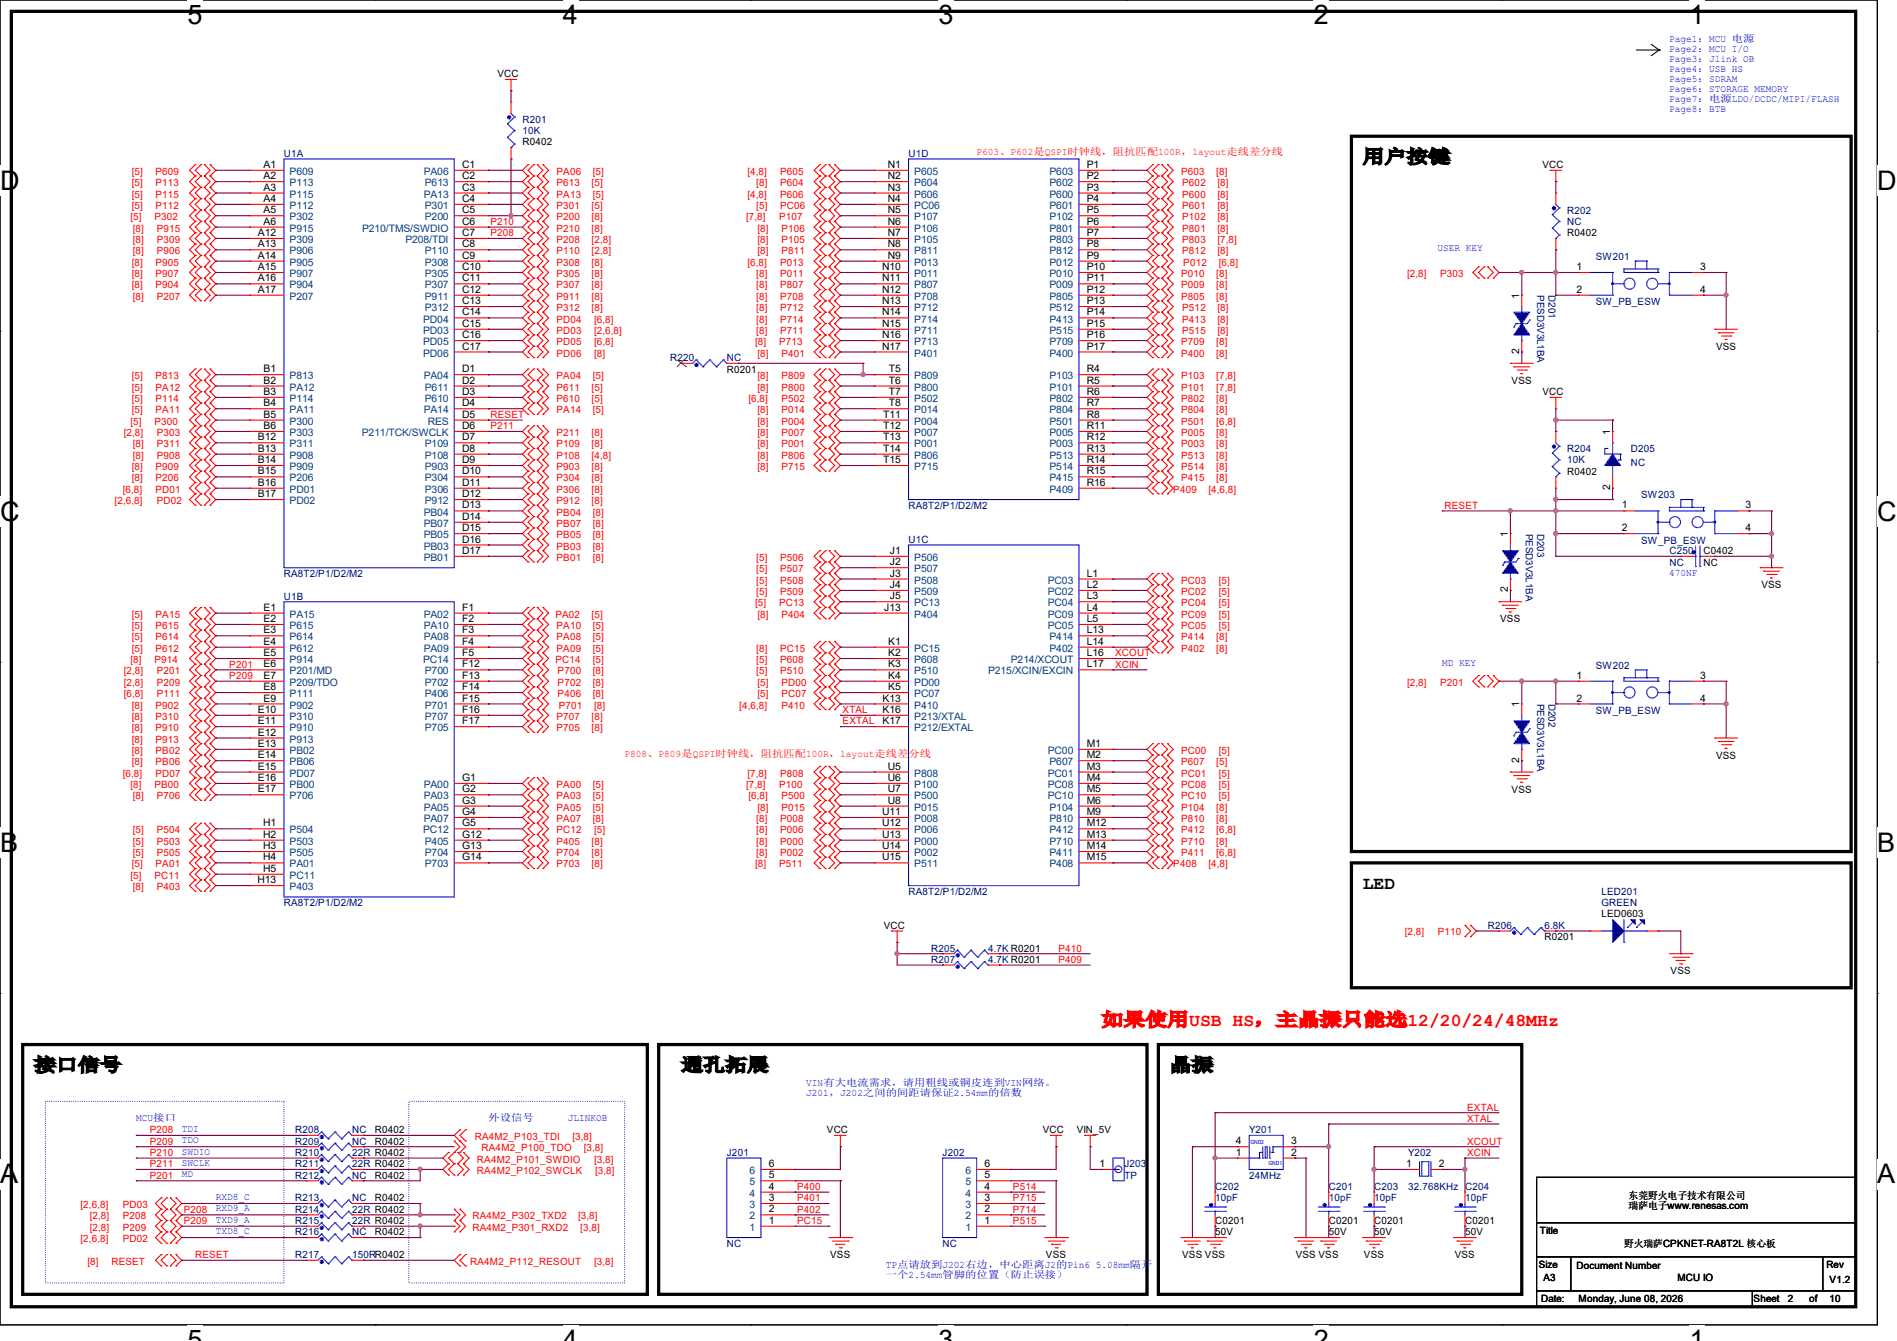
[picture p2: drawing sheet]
<svg xmlns="http://www.w3.org/2000/svg" width="297mm" height="210mm" viewBox="0 0 297 210" stroke-linecap="round" stroke-linejoin="round" font-family="sans-serif">
<defs><g id="words">
<g font-size="4.2">
<text x="29.4" y="3.8">5</text>
<text x="88.1" y="3.8">4</text>
<text x="146.9" y="3.8">3</text>
<text x="205.7" y="3.8">2</text>
<text x="264.5" y="3.8">1</text>
<text x="0" y="29.7">D</text>
<text x="293.9" y="29.7">D</text>
<text x="0" y="81.6">C</text>
<text x="293.9" y="81.6">C</text>
<text x="0" y="133.4">B</text>
<text x="293.9" y="133.4">B</text>
<text x="0" y="185.3">A</text>
<text x="293.9" y="185.3">A</text>
</g>
<g font-size="2.8">
<text x="213.4" y="25.5">用户按键</text>
<text x="213.4" y="139.3">LED</text>
<text x="5.3" y="167.7">接口信号</text>
<text x="106.7" y="167.7">通孔拓展</text>
<text x="183.1" y="167.7">晶振</text>
</g>
<text font-size="2.8" fill="#f00" x="172.5" y="160.6">如果使用USB HS，主晶振只能选12/20/24/48MHz</text>
<g font-size="1.6" fill="#00f">
<text x="261.3" y="6.6">Page1：MCU 电源</text>
<text x="261.3" y="8.1">Page2：MCU I/O</text>
<text x="261.3" y="9.7">Page3：Jlink OB</text>
<text x="261.3" y="11.3">Page4：USB HS</text>
<text x="261.3" y="12.8">Page5：SDRAM</text>
<text x="261.3" y="14.4">Page6：STORAGE MEMORY</text>
<text x="261.3" y="16">Page7：电源LDO/DCDC/MIPI/FLASH</text>
<text x="261.3" y="17.5">Page8：BTB</text>
<text x="225.1" y="39.3">USER KEY</text>
<text x="261.3" y="90.1">470NF</text>
<text x="225.8" y="104.4">MD KEY</text>
<text x="126.2" y="170.1">VIN有大电流需求，请用粗线或铜皮连到VIN网络。</text>
<text x="126.2" y="171.7">J201，J202之间的间距请保证2.54mm的倍数</text>
<text x="21.3" y="175.5">MCU接口</text>
<text x="28.4" y="177.2">TDI</text>
<text x="28.4" y="179">TDO</text>
<text x="76.5" y="175.5">外设信号</text>
<text x="88.9" y="175.5">JLINKOB</text>
<text x="28.4" y="180.8">SWDIO</text>
<text x="28.4" y="182.6">SWCLK</text>
<text x="28.4" y="184.4">MD</text>
<text x="33.8" y="191.5">TXD9_A</text>
<text x="33.8" y="189.7">RXD9_A</text>
<text x="33.8" y="187.9">RXD8_C</text>
<text x="33.8" y="193.3">TXD8_C</text>
<text x="138.7" y="198.6">TP点请放到J202右边，中心距离J2的Pin6 5.08mm隔开</text>
<text x="138.7" y="200.2">一个2.54mm管脚的位置（防止误接）</text>
</g>
<g font-size="1.6">
<text x="77.9" y="12.1">VCC</text>
<text x="81.8" y="22.8">R0402</text>
<text x="41.3" y="26.3">A1</text>
<text x="41.3" y="28.1">A2</text>
<text x="41.3" y="29.8">A3</text>
<text x="72.4" y="26.3">C1</text>
<text x="72.4" y="28.1">C2</text>
<text x="72.4" y="29.8">C3</text>
<text x="139" y="26.3">N1</text>
<text x="139" y="28.1">N2</text>
<text x="139" y="29.8">N3</text>
<text x="170.2" y="26.3">P1</text>
<text x="170.2" y="28.1">P2</text>
<text x="170.2" y="29.8">P3</text>
<text x="241.5" y="26.3">VCC</text>
<text x="41.3" y="31.6">A4</text>
<text x="41.3" y="33.4">A5</text>
<text x="41.3" y="35.2">A6</text>
<text x="72.4" y="31.6">C4</text>
<text x="72.4" y="33.4">C5</text>
<text x="72.4" y="35.2">C6</text>
<text x="139" y="31.6">N4</text>
<text x="139" y="33.4">N5</text>
<text x="139" y="35.2">N6</text>
<text x="170.2" y="31.6">P4</text>
<text x="170.2" y="33.4">P5</text>
<text x="170.2" y="35.2">P6</text>
<text x="40.4" y="37">A12</text>
<text x="40.4" y="38.7">A13</text>
<text x="40.4" y="40.5">A14</text>
<text x="72.4" y="37">C7</text>
<text x="72.4" y="38.7">C8</text>
<text x="72.4" y="40.5">C9</text>
<text x="139" y="37">N7</text>
<text x="139" y="38.7">N8</text>
<text x="139" y="40.5">N9</text>
<text x="170.2" y="37">P7</text>
<text x="170.2" y="38.7">P8</text>
<text x="170.2" y="40.5">P9</text>
<text x="245.4" y="37">R0402</text>
<text x="40.4" y="42.3">A15</text>
<text x="40.4" y="44.1">A16</text>
<text x="40.4" y="45.8">A17</text>
<text x="72.4" y="42.3">C10</text>
<text x="72.4" y="44.1">C11</text>
<text x="72.4" y="45.8">C12</text>
<text x="72.4" y="47.6">C13</text>
<text x="138.1" y="42.3">N10</text>
<text x="138.1" y="44.1">N11</text>
<text x="138.1" y="45.8">N12</text>
<text x="138.1" y="47.6">N13</text>
<text x="170.2" y="42.3">P10</text>
<text x="170.2" y="44.1">P11</text>
<text x="170.2" y="45.8">P12</text>
<text x="170.2" y="47.6">P13</text>
<text x="237.9" y="46.8" transform="rotate(-90 237.9 46.8)">1</text>
<text x="246.8" y="42.3">1</text>
<text x="246.8" y="45.8">2</text>
<text x="266.2" y="42.3">3</text>
<text x="266.2" y="45.8">4</text>
<text x="72.4" y="49.4">C14</text>
<text x="72.4" y="51.2">C15</text>
<text x="72.4" y="53">C16</text>
<text x="138.1" y="49.4">N14</text>
<text x="138.1" y="51.2">N15</text>
<text x="138.1" y="53">N16</text>
<text x="170.2" y="49.4">P14</text>
<text x="170.2" y="51.2">P15</text>
<text x="170.2" y="53">P16</text>
<text x="41.3" y="58.3">B1</text>
<text x="72.4" y="54.7">C17</text>
<text x="72.4" y="58.3">D1</text>
<text x="113.8" y="58.3">R0201</text>
<text x="138.1" y="54.7">N17</text>
<text x="139.2" y="58.3">T5</text>
<text x="170.2" y="54.7">P17</text>
<text x="170.2" y="58.3">R4</text>
<text x="237.9" y="55.4" transform="rotate(-90 237.9 55.4)">2</text>
<text x="268.7" y="54.8">VSS</text>
<text x="41.3" y="60.1">B2</text>
<text x="41.3" y="61.8">B3</text>
<text x="41.3" y="63.6">B4</text>
<text x="41.3" y="65.4">B5</text>
<text x="72.4" y="60.1">D2</text>
<text x="72.4" y="61.8">D3</text>
<text x="72.4" y="63.6">D4</text>
<text x="72.4" y="65.4">D5</text>
<text x="138.3" y="65.4">T11</text>
<text x="139.2" y="60.1">T6</text>
<text x="139.2" y="61.8">T7</text>
<text x="139.2" y="63.6">T8</text>
<text x="170.2" y="60.1">R5</text>
<text x="170.2" y="61.8">R6</text>
<text x="170.2" y="63.6">R7</text>
<text x="170.2" y="65.4">R8</text>
<text x="236.7" y="60.1">VSS</text>
<text x="241.5" y="61.9">VCC</text>
<text x="40.4" y="69">B12</text>
<text x="40.4" y="70.7">B13</text>
<text x="41.3" y="67.2">B6</text>
<text x="72.4" y="67.2">D6</text>
<text x="72.4" y="69">D7</text>
<text x="72.4" y="70.7">D8</text>
<text x="138.3" y="67.2">T12</text>
<text x="138.3" y="69">T13</text>
<text x="138.3" y="70.7">T14</text>
<text x="170.2" y="67.2">R11</text>
<text x="170.2" y="69">R12</text>
<text x="170.2" y="70.7">R13</text>
<text x="252.1" y="68.1" transform="rotate(-90 252.1 68.1)">1</text>
<text x="40.4" y="72.5">B14</text>
<text x="40.4" y="74.3">B15</text>
<text x="40.4" y="76.1">B16</text>
<text x="40.4" y="77.9">B17</text>
<text x="72.4" y="72.5">D9</text>
<text x="72.4" y="74.3">D10</text>
<text x="72.4" y="76.1">D11</text>
<text x="72.4" y="77.9">D12</text>
<text x="138.3" y="72.5">T15</text>
<text x="170.2" y="72.5">R14</text>
<text x="170.2" y="74.3">R15</text>
<text x="170.2" y="76.1">R16</text>
<text x="245.4" y="74.3">R0402</text>
<text x="252.1" y="76.8" transform="rotate(-90 252.1 76.8)">2</text>
<text x="72.4" y="79.6">D13</text>
<text x="72.4" y="81.4">D14</text>
<text x="72.4" y="83.2">D15</text>
<text x="253.9" y="79.6">1</text>
<text x="253.9" y="83.2">2</text>
<text x="273.3" y="79.6">3</text>
<text x="273.3" y="83.2">4</text>
<text x="72.4" y="85">D16</text>
<text x="72.4" y="86.7">D17</text>
<text x="139.3" y="86.7">J1</text>
<text x="139.3" y="88.5">J2</text>
<text x="236.1" y="84.1" transform="rotate(-90 236.1 84.1)">1</text>
<text x="266.7" y="86.8">C0402</text>
<text x="266.7" y="88.6">NC</text>
<text x="41.3" y="95.6">E1</text>
<text x="72.4" y="95.6">F1</text>
<text x="138.4" y="95.6">J13</text>
<text x="139.3" y="90.3">J3</text>
<text x="139.3" y="92.1">J4</text>
<text x="139.3" y="93.9">J5</text>
<text x="170.2" y="90.3">L1</text>
<text x="170.2" y="92.1">L2</text>
<text x="170.2" y="93.9">L3</text>
<text x="170.2" y="95.6">L4</text>
<text x="236.1" y="92.8" transform="rotate(-90 236.1 92.8)">2</text>
<text x="275.8" y="92.1">VSS</text>
<text x="41.3" y="97.4">E2</text>
<text x="41.3" y="99.2">E3</text>
<text x="41.3" y="101">E4</text>
<text x="72.4" y="97.4">F2</text>
<text x="72.4" y="99.2">F3</text>
<text x="72.4" y="101">F4</text>
<text x="139.1" y="101">K1</text>
<text x="170.2" y="97.4">L5</text>
<text x="170.2" y="99.2">L13</text>
<text x="170.2" y="101">L14</text>
<text x="234.9" y="97.5">VSS</text>
<text x="41.3" y="102.7">E5</text>
<text x="41.3" y="104.5">E6</text>
<text x="41.3" y="106.3">E7</text>
<text x="72.4" y="102.7">F5</text>
<text x="72.4" y="104.5">F12</text>
<text x="72.4" y="106.3">F13</text>
<text x="139.1" y="102.7">K2</text>
<text x="139.1" y="104.5">K3</text>
<text x="139.1" y="106.3">K4</text>
<text x="170.2" y="102.7">L16</text>
<text x="170.2" y="104.5">L17</text>
<text x="246.8" y="106.3">1</text>
<text x="266.2" y="106.3">3</text>
<text x="40.4" y="111.6">E10</text>
<text x="40.4" y="113.4">E11</text>
<text x="41.3" y="108.1">E8</text>
<text x="41.3" y="109.9">E9</text>
<text x="72.4" y="108.1">F14</text>
<text x="72.4" y="109.9">F15</text>
<text x="72.4" y="111.6">F16</text>
<text x="72.4" y="113.4">F17</text>
<text x="138.2" y="109.9">K13</text>
<text x="138.2" y="111.6">K16</text>
<text x="138.2" y="113.4">K17</text>
<text x="139.1" y="108.1">K5</text>
<text x="237.9" y="110.8" transform="rotate(-90 237.9 110.8)">1</text>
<text x="246.8" y="109.9">2</text>
<text x="266.2" y="109.9">4</text>
<text x="40.4" y="115.2">E12</text>
<text x="40.4" y="117">E13</text>
<text x="40.4" y="118.7">E14</text>
<text x="170.2" y="117">M1</text>
<text x="170.2" y="118.7">M2</text>
<text x="237.9" y="119.5" transform="rotate(-90 237.9 119.5)">2</text>
<text x="268.7" y="118.8">VSS</text>
<text x="40.4" y="120.5">E15</text>
<text x="40.4" y="122.3">E16</text>
<text x="40.4" y="124.1">E17</text>
<text x="72.4" y="122.3">G1</text>
<text x="72.4" y="124.1">G2</text>
<text x="72.4" y="125.9">G3</text>
<text x="139" y="120.5">U5</text>
<text x="139" y="122.3">U6</text>
<text x="139" y="124.1">U7</text>
<text x="139" y="125.9">U8</text>
<text x="170.2" y="120.5">M3</text>
<text x="170.2" y="122.3">M4</text>
<text x="170.2" y="124.1">M5</text>
<text x="170.2" y="125.9">M6</text>
<text x="236.7" y="124.1">VSS</text>
<text x="41.2" y="129.4">H1</text>
<text x="41.2" y="131.2">H2</text>
<text x="72.4" y="127.6">G4</text>
<text x="72.4" y="129.4">G5</text>
<text x="72.4" y="131.2">G12</text>
<text x="138.1" y="127.6">U11</text>
<text x="138.1" y="129.4">U12</text>
<text x="138.1" y="131.2">U13</text>
<text x="170.2" y="127.6">M9</text>
<text x="170.2" y="129.4">M12</text>
<text x="170.2" y="131.2">M13</text>
<text x="41.2" y="133">H3</text>
<text x="41.2" y="134.7">H4</text>
<text x="41.2" y="136.5">H5</text>
<text x="72.4" y="133">G13</text>
<text x="72.4" y="134.7">G14</text>
<text x="138.1" y="133">U14</text>
<text x="138.1" y="134.7">U15</text>
<text x="170.2" y="133">M14</text>
<text x="170.2" y="134.7">M15</text>
<text x="40.3" y="138.3">H13</text>
<text x="250.7" y="143.7">LED0603</text>
<text x="138.4" y="145.5">VCC</text>
<text x="241.8" y="147.2">R0201</text>
<text x="261.6" y="152.6">VSS</text>
<text x="58.7" y="177.5">R0402</text>
<text x="58.7" y="179.2">R0402</text>
<text x="129.5" y="177.5">VCC</text>
<text x="163.2" y="177.5">VCC</text>
<text x="168.6" y="177.5">VIN_5V</text>
<text x="193.5" y="179.2">4</text>
<text x="202.2" y="179.2">3</text>
<text x="58.7" y="184.6">R0402</text>
<text x="120.4" y="184.5">5</text>
<text x="120.4" y="182.8">6</text>
<text x="154.1" y="184.5">5</text>
<text x="154.1" y="182.8">6</text>
<text x="172.1" y="182.8">1</text>
<text x="193.5" y="181">1</text>
<text x="202.2" y="181">2</text>
<text x="220.2" y="182.8">1</text>
<text x="225.3" y="182.8">2</text>
<text x="58.7" y="188.1">R0402</text>
<text x="120.4" y="191.6">1</text>
<text x="120.4" y="189.9">2</text>
<text x="120.4" y="188.1">3</text>
<text x="120.4" y="186.3">4</text>
<text x="154.1" y="191.6">1</text>
<text x="154.1" y="189.9">2</text>
<text x="154.1" y="188.1">3</text>
<text x="154.1" y="186.3">4</text>
<text x="190.3" y="191.7">C0201</text>
<text x="208" y="191.7">C0201</text>
<text x="215.2" y="191.7">C0201</text>
<text x="229.4" y="191.7">C0201</text>
<text x="255" y="187.8">东莞野火电子技术有限公司</text>
<text x="255" y="189.4">瑞萨电子www.renesas.com</text>
<text x="58.7" y="193.5">R0402</text>
<text x="130" y="197">VSS</text>
<text x="163.8" y="197">VSS</text>
<text x="185.1" y="197">VSS VSS</text>
<text x="190.3" y="193.5">50V</text>
<text x="202.9" y="197">VSS VSS</text>
<text x="208" y="193.5">50V</text>
<text x="213.5" y="197">VSS</text>
<text x="215.2" y="193.5">50V</text>
<text x="227.8" y="197">VSS</text>
<text x="229.4" y="193.5">50V</text>
<text x="241.1" y="193.3">Title</text>
<text x="254.3" y="195.2">野火瑞萨CPKNET-RA8T2L 核心板</text>
<text x="240.9" y="198.6">Size</text>
<text x="241.3" y="204">Date:</text>
<text x="241.7" y="200.6">A3</text>
<text x="246.8" y="198.8">Document Number</text>
<text x="247.2" y="204">Monday, June 08, 2026</text>
<text x="262.6" y="200.6">MCU IO</text>
<text x="274.5" y="204">Sheet</text>
<text x="279.9" y="204">2</text>
<text x="283.3" y="204">of</text>
<text x="285.9" y="198.6">Rev</text>
<text x="286.4" y="200.9">V1.2</text>
<text x="286.4" y="204">10</text>
</g>
<g font-size="1.6" fill="#000080">
<text x="81.8" y="19.2">R201</text>
<text x="81.8" y="21">10K</text>
<text x="44.5" y="24.6">U1A</text>
<text x="142.2" y="24.6">U1D</text>
<text x="245.4" y="33.4">R202</text>
<text x="245.4" y="35.2">NC</text>
<text x="249.8" y="40.7">SW201</text>
<text x="240.7" y="46.2" transform="rotate(90 240.7 46.2)">PESD3V3L1BA</text>
<text x="242.4" y="46.2" transform="rotate(90 242.4 46.2)">D201</text>
<text x="249.8" y="47.8">SW_PB_ESW</text>
<text x="104.9" y="56.6">R220</text>
<text x="113.8" y="56.6">NC</text>
<text x="245.4" y="70.8">R204</text>
<text x="255.3" y="70.8">D205</text>
<text x="245.4" y="72.6">10K</text>
<text x="255.3" y="72.9">NC</text>
<text x="142.2" y="79.7">RA8T2/P1/D2/M2</text>
<text x="238.9" y="83.6" transform="rotate(90 238.9 83.6)">PESD3V3L1BA</text>
<text x="240.7" y="83.6" transform="rotate(90 240.7 83.6)">D203</text>
<text x="256.9" y="78.1">SW203</text>
<text x="142.2" y="85">U1C</text>
<text x="256.9" y="85.2">SW_PB_ESW</text>
<text x="261.4" y="86.8">C250</text>
<text x="261.4" y="88.6">NC</text>
<text x="44.5" y="93.9">U1B</text>
<text x="44.5" y="90.3">RA8T2/P1/D2/M2</text>
<text x="249.8" y="104.7">SW202</text>
<text x="240.7" y="110.2" transform="rotate(90 240.7 110.2)">PESD3V3L1BA</text>
<text x="242.4" y="110.2" transform="rotate(90 242.4 110.2)">D202</text>
<text x="249.8" y="111.8">SW_PB_ESW</text>
<text x="44.5" y="141.9">RA8T2/P1/D2/M2</text>
<text x="142.2" y="140.1">RA8T2/P1/D2/M2</text>
<text x="250.7" y="140.1">LED201</text>
<text x="250.7" y="141.9">GREEN</text>
<text x="145.8" y="149">R205</text>
<text x="154.7" y="149">4.7K R0201</text>
<text x="232.9" y="145.5">R206</text>
<text x="241.8" y="145.5">6.8K</text>
<text x="145.8" y="150.8">R207</text>
<text x="154.7" y="150.8">4.7K R0201</text>
<text x="46.2" y="177.5">R208</text>
<text x="46.2" y="179.2">R209</text>
<text x="55.1" y="177.5">NC</text>
<text x="55.1" y="179.2">NC</text>
<text x="195.6" y="177.5">Y201</text>
<text x="46.2" y="184.6">R212</text>
<text x="46.2" y="182.8">R211</text>
<text x="46.2" y="181">R210</text>
<text x="55.1" y="184.6">NC</text>
<text x="55.1" y="182.8">22R R0402</text>
<text x="55.1" y="181">22R R0402</text>
<text x="113.8" y="181">J201</text>
<text x="147.6" y="181">J202</text>
<text x="176" y="182.8">J203</text>
<text x="176" y="184.6">TP</text>
<text x="195.6" y="184.6">24MHz</text>
<text x="220.5" y="181">Y202</text>
<text x="46.2" y="188.1">R213</text>
<text x="46.2" y="189.9">R214</text>
<text x="46.2" y="191.7">R215</text>
<text x="55.1" y="188.1">NC</text>
<text x="55.1" y="189.9">22R R0402</text>
<text x="55.1" y="191.7">22R R0402</text>
<text x="190.3" y="186.4">C202</text>
<text x="190.3" y="188.1">10pF</text>
<text x="208" y="186.4">C201</text>
<text x="208" y="188.1">10pF</text>
<text x="215.2" y="186.4">C203</text>
<text x="215.2" y="188.1">10pF</text>
<text x="220.5" y="186.4">32.768KHz</text>
<text x="229.4" y="186.4">C204</text>
<text x="229.4" y="188.1">10pF</text>
<text x="46.2" y="197">R217</text>
<text x="46.2" y="193.5">R216</text>
<text x="55.1" y="197">150RR0402</text>
<text x="55.1" y="193.5">NC</text>
<text x="113.8" y="195.2">NC</text>
<text x="147.6" y="195.2">NC</text>
</g>
<g font-size="1.6" fill="#f00">
<text x="20.6" y="29.2">[5]</text>
<text x="20.6" y="27.4">[5]</text>
<text x="24.3" y="29.2">P113</text>
<text x="24.3" y="27.4">P609</text>
<text x="87.1" y="27.4">PA06</text>
<text x="87.1" y="29.2">P613</text>
<text x="92.6" y="29.2">[5]</text>
<text x="92.8" y="27.4">[5]</text>
<text x="117" y="27.4">[4,8]</text>
<text x="118.4" y="29.2">[8]</text>
<text x="122.1" y="29.2">P604</text>
<text x="122.1" y="27.4">P605</text>
<text x="152.9" y="24.3">P603、P602是QSPI时钟线，阻抗匹配100R，layout走线差分线</text>
<text x="184.9" y="27.4">P603</text>
<text x="185.1" y="29.2">P602</text>
<text x="190.4" y="27.4">[8]</text>
<text x="190.6" y="29.2">[8]</text>
<text x="20.4" y="34.5">[5]</text>
<text x="20.6" y="30.9">[5]</text>
<text x="20.6" y="32.7">[5]</text>
<text x="24.2" y="34.5">P302</text>
<text x="24.3" y="30.9">P115</text>
<text x="24.3" y="32.7">P112</text>
<text x="76.8" y="35.2">P210</text>
<text x="87.1" y="30.9">PA13</text>
<text x="87.1" y="32.7">P301</text>
<text x="87.1" y="34.5">P200</text>
<text x="92.6" y="32.7">[5]</text>
<text x="92.6" y="34.5">[8]</text>
<text x="92.8" y="30.9">[5]</text>
<text x="116.8" y="34.5">[7,8]</text>
<text x="117" y="30.9">[4,8]</text>
<text x="118.4" y="32.7">[5]</text>
<text x="122" y="34.5">P107</text>
<text x="122.1" y="30.9">P606</text>
<text x="122.1" y="32.7">PC06</text>
<text x="185.1" y="32.7">P601</text>
<text x="185.1" y="30.9">P600</text>
<text x="185.1" y="34.5">P102</text>
<text x="190.6" y="32.7">[8]</text>
<text x="190.6" y="30.9">[8]</text>
<text x="190.6" y="34.5">[8]</text>
<text x="20.6" y="41.6">[8]</text>
<text x="20.8" y="36.3">[8]</text>
<text x="20.8" y="38.1">[8]</text>
<text x="20.8" y="39.8">[8]</text>
<text x="24.3" y="41.6">P905</text>
<text x="24.6" y="36.3">P915</text>
<text x="24.6" y="38.1">P309</text>
<text x="24.6" y="39.8">P906</text>
<text x="76.8" y="37">P208</text>
<text x="87.1" y="38.1">P208</text>
<text x="87.1" y="36.3">P210</text>
<text x="87.1" y="39.8">P110</text>
<text x="87.1" y="41.6">P308</text>
<text x="92.6" y="38.1">[2,8]</text>
<text x="92.6" y="36.3">[8]</text>
<text x="92.6" y="39.8">[2,8]</text>
<text x="92.6" y="41.6">[8]</text>
<text x="117" y="41.6">[6,8]</text>
<text x="118.6" y="36.3">[8]</text>
<text x="118.6" y="38.1">[8]</text>
<text x="118.6" y="39.8">[8]</text>
<text x="122.1" y="41.6">P013</text>
<text x="122.4" y="36.3">P106</text>
<text x="122.4" y="38.1">P105</text>
<text x="122.4" y="39.8">P811</text>
<text x="185.1" y="38.1">P803</text>
<text x="185.1" y="36.3">P801</text>
<text x="185.1" y="39.8">P812</text>
<text x="185.3" y="41.6">P012</text>
<text x="190.6" y="38.1">[7,8]</text>
<text x="190.6" y="36.3">[8]</text>
<text x="190.6" y="39.8">[8]</text>
<text x="190.8" y="41.6">[6,8]</text>
<text x="20.6" y="45.2">[8]</text>
<text x="20.6" y="43.4">[8]</text>
<text x="20.8" y="46.9">[8]</text>
<text x="24.3" y="45.2">P904</text>
<text x="24.3" y="43.4">P907</text>
<text x="24.6" y="46.9">P207</text>
<text x="87.1" y="43.4">P305</text>
<text x="87.1" y="45.2">P307</text>
<text x="87.1" y="46.9">P911</text>
<text x="92.6" y="43.4">[8]</text>
<text x="92.6" y="45.2">[8]</text>
<text x="92.6" y="46.9">[8]</text>
<text x="118.4" y="45.2">[8]</text>
<text x="118.4" y="43.4">[8]</text>
<text x="118.4" y="46.9">[8]</text>
<text x="122.1" y="45.2">P807</text>
<text x="122.1" y="43.4">P011</text>
<text x="122.1" y="46.9">P708</text>
<text x="184.9" y="43.4">P010</text>
<text x="184.9" y="45.2">P009</text>
<text x="184.9" y="46.9">P805</text>
<text x="190.4" y="43.4">[8]</text>
<text x="190.4" y="45.2">[8]</text>
<text x="190.4" y="46.9">[8]</text>
<text x="220.3" y="43.4">[2,8]</text>
<text x="225.5" y="43.4">P303</text>
<text x="87.1" y="48.7">P312</text>
<text x="87.1" y="50.5">PD04</text>
<text x="87.1" y="52.3">PD03</text>
<text x="92.6" y="48.7">[8]</text>
<text x="93" y="50.5">[6,8]</text>
<text x="93" y="52.3">[2,6,8]</text>
<text x="118.4" y="48.7">[8]</text>
<text x="118.4" y="50.5">[8]</text>
<text x="118.4" y="52.3">[8]</text>
<text x="122.1" y="48.7">P712</text>
<text x="122.1" y="50.5">P714</text>
<text x="122.1" y="52.3">P711</text>
<text x="185.1" y="48.7">P512</text>
<text x="185.1" y="52.3">P515</text>
<text x="185.1" y="50.5">P413</text>
<text x="190.6" y="48.7">[8]</text>
<text x="190.6" y="52.3">[8]</text>
<text x="190.6" y="50.5">[8]</text>
<text x="20.6" y="59.4">[5]</text>
<text x="24.3" y="59.4">P813</text>
<text x="87.1" y="54.1">PD05</text>
<text x="87.1" y="55.8">PD06</text>
<text x="87.1" y="59.4">PA04</text>
<text x="92.8" y="59.4">[5]</text>
<text x="93" y="54.1">[6,8]</text>
<text x="93" y="55.8">[8]</text>
<text x="118.2" y="54.1">[8]</text>
<text x="118.6" y="55.8">[8]</text>
<text x="118.6" y="59.4">[8]</text>
<text x="122" y="54.1">P713</text>
<text x="122.4" y="55.8">P401</text>
<text x="122.4" y="59.4">P809</text>
<text x="184.9" y="59.4">P103</text>
<text x="184.9" y="54.1">P709</text>
<text x="184.9" y="55.8">P400</text>
<text x="190.4" y="59.4">[7,8]</text>
<text x="190.4" y="54.1">[8]</text>
<text x="190.4" y="55.8">[8]</text>
<text x="20.6" y="61.2">[5]</text>
<text x="20.6" y="62.9">[5]</text>
<text x="20.6" y="64.7">[5]</text>
<text x="24.3" y="61.2">PA12</text>
<text x="24.3" y="62.9">P114</text>
<text x="24.3" y="64.7">PA11</text>
<text x="76.8" y="65.4">RESET</text>
<text x="87.1" y="61.2">P611</text>
<text x="87.1" y="62.9">P610</text>
<text x="87.1" y="64.7">PA14</text>
<text x="92.6" y="61.2">[5]</text>
<text x="92.6" y="62.9">[5]</text>
<text x="92.8" y="64.7">[5]</text>
<text x="117.2" y="62.9">[6,8]</text>
<text x="118.6" y="61.2">[8]</text>
<text x="118.6" y="64.7">[8]</text>
<text x="122.4" y="61.2">P800</text>
<text x="122.4" y="62.9">P502</text>
<text x="122.4" y="64.7">P014</text>
<text x="184.9" y="61.2">P101</text>
<text x="184.9" y="62.9">P802</text>
<text x="184.9" y="64.7">P804</text>
<text x="190.4" y="61.2">[7,8]</text>
<text x="190.4" y="62.9">[8]</text>
<text x="190.4" y="64.7">[8]</text>
<text x="19.4" y="68.3">[2,8]</text>
<text x="20.4" y="66.5">[5]</text>
<text x="20.8" y="70.1">[8]</text>
<text x="20.8" y="71.8">[8]</text>
<text x="24.2" y="66.5">P300</text>
<text x="24.6" y="68.3">P303</text>
<text x="24.6" y="70.1">P311</text>
<text x="24.6" y="71.8">P908</text>
<text x="76.8" y="67.2">P211</text>
<text x="87.1" y="68.3">P211</text>
<text x="87.1" y="70.1">P109</text>
<text x="87.1" y="71.8">P108</text>
<text x="92.6" y="68.3">[8]</text>
<text x="92.6" y="70.1">[8]</text>
<text x="92.6" y="71.8">[4,8]</text>
<text x="118.6" y="66.5">[8]</text>
<text x="118.6" y="70.1">[8]</text>
<text x="118.6" y="71.8">[8]</text>
<text x="118.6" y="68.3">[8]</text>
<text x="122.4" y="66.5">P004</text>
<text x="122.4" y="70.1">P001</text>
<text x="122.4" y="71.8">P806</text>
<text x="122.4" y="68.3">P007</text>
<text x="184.9" y="66.5">P501</text>
<text x="184.9" y="70.1">P003</text>
<text x="184.9" y="68.3">P005</text>
<text x="184.9" y="71.8">P513</text>
<text x="190.4" y="66.5">[6,8]</text>
<text x="190.4" y="70.1">[8]</text>
<text x="190.4" y="68.3">[8]</text>
<text x="190.4" y="71.8">[8]</text>
<text x="19.2" y="77.2">[6,8]</text>
<text x="20.6" y="73.6">[8]</text>
<text x="20.6" y="75.4">[8]</text>
<text x="24.3" y="73.6">P909</text>
<text x="24.3" y="77.2">PD01</text>
<text x="24.3" y="75.4">P206</text>
<text x="87.1" y="73.6">P903</text>
<text x="87.1" y="75.4">P304</text>
<text x="87.1" y="77.2">P306</text>
<text x="92.6" y="73.6">[8]</text>
<text x="92.6" y="75.4">[8]</text>
<text x="92.6" y="77.2">[8]</text>
<text x="118.6" y="73.6">[8]</text>
<text x="122.4" y="73.6">P715</text>
<text x="183.7" y="77.2">P409</text>
<text x="184.9" y="75.4">P415</text>
<text x="184.9" y="73.6">P514</text>
<text x="189.2" y="77.2">[4,6,8]</text>
<text x="190.4" y="75.4">[8]</text>
<text x="190.4" y="73.6">[8]</text>
<text x="18" y="79">[2,6,8]</text>
<text x="24.6" y="79">PD02</text>
<text x="87.1" y="79">P912</text>
<text x="87.1" y="82.5">PB07</text>
<text x="87.1" y="80.7">PB04</text>
<text x="92.6" y="79">[8]</text>
<text x="92.8" y="82.5">[8]</text>
<text x="92.8" y="80.7">[8]</text>
<text x="226.2" y="79.7">RESET</text>
<text x="87.1" y="84.3">PB05</text>
<text x="87.1" y="87.8">PB01</text>
<text x="87.1" y="86.1">PB03</text>
<text x="92.8" y="84.3">[8]</text>
<text x="92.8" y="87.8">[8]</text>
<text x="92.8" y="86.1">[8]</text>
<text x="118.4" y="89.6">[5]</text>
<text x="118.4" y="87.8">[5]</text>
<text x="122.1" y="89.6">P507</text>
<text x="122.1" y="87.8">P506</text>
<text x="118.2" y="95">[5]</text>
<text x="118.4" y="91.4">[5]</text>
<text x="118.4" y="93.2">[5]</text>
<text x="122" y="95">PC13</text>
<text x="122.1" y="91.4">P508</text>
<text x="122.1" y="93.2">P509</text>
<text x="184.9" y="91.4">PC03</text>
<text x="184.9" y="93.2">PC02</text>
<text x="184.9" y="95">PC04</text>
<text x="190.8" y="91.4">[5]</text>
<text x="190.8" y="93.2">[5]</text>
<text x="190.8" y="95">[5]</text>
<text x="20.6" y="98.5">[5]</text>
<text x="20.6" y="96.7">[5]</text>
<text x="20.6" y="100.3">[5]</text>
<text x="24.3" y="98.5">P615</text>
<text x="24.3" y="96.7">PA15</text>
<text x="24.3" y="100.3">P614</text>
<text x="87" y="96.7">PA02</text>
<text x="87.1" y="98.5">PA10</text>
<text x="87.1" y="100.3">PA08</text>
<text x="92.6" y="96.7">[5]</text>
<text x="92.8" y="98.5">[5]</text>
<text x="92.8" y="100.3">[5]</text>
<text x="118.6" y="96.7">[8]</text>
<text x="122.4" y="96.7">P404</text>
<text x="184.9" y="96.7">PC09</text>
<text x="184.9" y="98.5">PC05</text>
<text x="184.9" y="100.3">P414</text>
<text x="190.4" y="100.3">[8]</text>
<text x="190.8" y="96.7">[5]</text>
<text x="190.8" y="98.5">[5]</text>
<text x="19.4" y="105.6">[2,8]</text>
<text x="19.4" y="107.4">[2,8]</text>
<text x="20.4" y="103.8">[8]</text>
<text x="20.6" y="102.1">[5]</text>
<text x="24.2" y="103.8">P914</text>
<text x="24.3" y="102.1">P612</text>
<text x="24.6" y="105.6">P201</text>
<text x="24.6" y="107.4">P209</text>
<text x="35.9" y="104.6">P201</text>
<text x="35.9" y="106.3">P209</text>
<text x="87" y="103.8">PC14</text>
<text x="87.1" y="102.1">PA09</text>
<text x="87.3" y="107.4">P702</text>
<text x="87.3" y="105.6">P700</text>
<text x="92.8" y="102.1">[5]</text>
<text x="92.8" y="107.4">[8]</text>
<text x="92.8" y="105.6">[8]</text>
<text x="92.8" y="103.8">[5]</text>
<text x="118.4" y="102.1">[8]</text>
<text x="118.4" y="103.8">[5]</text>
<text x="118.4" y="105.6">[5]</text>
<text x="118.6" y="107.4">[5]</text>
<text x="122.1" y="102.1">PC15</text>
<text x="122.1" y="103.8">P608</text>
<text x="122.1" y="105.6">P510</text>
<text x="122.4" y="107.4">PD00</text>
<text x="174.6" y="104.6">XCIN</text>
<text x="174.6" y="102.8">XCOUT</text>
<text x="184.9" y="102.1">P402</text>
<text x="190.4" y="102.1">[8]</text>
<text x="220.3" y="107.4">[2,8]</text>
<text x="225.5" y="107.4">P201</text>
<text x="19.4" y="109.2">[6,8]</text>
<text x="20.6" y="111">[8]</text>
<text x="20.6" y="112.7">[8]</text>
<text x="24.3" y="111">P902</text>
<text x="24.3" y="112.7">P310</text>
<text x="24.6" y="109.2">P111</text>
<text x="87.1" y="112.7">P707</text>
<text x="87.3" y="109.2">P406</text>
<text x="87.5" y="111">P701</text>
<text x="92.6" y="112.7">[8]</text>
<text x="92.8" y="109.2">[8]</text>
<text x="93" y="111">[8]</text>
<text x="115.7" y="111">[4,6,8]</text>
<text x="118.6" y="109.2">[5]</text>
<text x="122.4" y="111">P410</text>
<text x="122.4" y="109.2">PC07</text>
<text x="131.9" y="113.5">EXTAL</text>
<text x="131.9" y="111.7">XTAL</text>
<text x="20.6" y="114.5">[8]</text>
<text x="20.6" y="118.1">[8]</text>
<text x="20.6" y="119.8">[8]</text>
<text x="20.6" y="116.3">[8]</text>
<text x="24.3" y="114.5">P910</text>
<text x="24.3" y="118.1">PB02</text>
<text x="24.3" y="119.8">PB06</text>
<text x="24.3" y="116.3">P913</text>
<text x="87.1" y="114.5">P705</text>
<text x="92.6" y="114.5">[8]</text>
<text x="97.8" y="118.6">P808、P809是QSPI时钟线，阻抗匹配100R，layout走线差分线</text>
<text x="184.9" y="118.1">PC00</text>
<text x="184.9" y="119.8">P607</text>
<text x="190.4" y="119.8">[5]</text>
<text x="190.8" y="118.1">[5]</text>
<text x="19.2" y="121.6">[6,8]</text>
<text x="20.4" y="123.4">[8]</text>
<text x="20.8" y="125.2">[8]</text>
<text x="24.2" y="123.4">PB00</text>
<text x="24.3" y="121.6">PD07</text>
<text x="24.6" y="125.2">P706</text>
<text x="87.1" y="125.2">PA03</text>
<text x="87.1" y="123.4">PA00</text>
<text x="92.8" y="125.2">[5]</text>
<text x="92.8" y="123.4">[5]</text>
<text x="116.8" y="123.4">[7,8]</text>
<text x="117" y="121.6">[7,8]</text>
<text x="117.2" y="125.2">[6,8]</text>
<text x="122" y="123.4">P100</text>
<text x="122.1" y="121.6">P808</text>
<text x="122.4" y="125.2">P500</text>
<text x="184.9" y="121.6">PC01</text>
<text x="184.9" y="123.4">PC08</text>
<text x="184.9" y="125.2">PC10</text>
<text x="190.8" y="121.6">[5]</text>
<text x="190.8" y="123.4">[5]</text>
<text x="190.8" y="125.2">[5]</text>
<text x="20.8" y="130.5">[5]</text>
<text x="24.6" y="130.5">P504</text>
<text x="87.1" y="128.7">PA07</text>
<text x="87.1" y="127">PA05</text>
<text x="87.1" y="130.5">PC12</text>
<text x="92.8" y="128.7">[8]</text>
<text x="92.8" y="127">[5]</text>
<text x="93" y="130.5">[5]</text>
<text x="118.4" y="130.5">[8]</text>
<text x="118.4" y="128.7">[8]</text>
<text x="118.6" y="127">[8]</text>
<text x="122.1" y="130.5">P006</text>
<text x="122.1" y="128.7">P008</text>
<text x="122.4" y="127">P015</text>
<text x="184.9" y="127">P104</text>
<text x="184.9" y="130.5">P412</text>
<text x="184.9" y="128.7">P810</text>
<text x="190.4" y="127">[8]</text>
<text x="190.4" y="130.5">[6,8]</text>
<text x="190.4" y="128.7">[8]</text>
<text x="20.4" y="137.6">[5]</text>
<text x="20.6" y="135.8">[5]</text>
<text x="20.8" y="134.1">[5]</text>
<text x="20.8" y="132.3">[5]</text>
<text x="24.2" y="137.6">PC11</text>
<text x="24.3" y="135.8">PA01</text>
<text x="24.6" y="134.1">P505</text>
<text x="24.6" y="132.3">P503</text>
<text x="87.1" y="132.3">P405</text>
<text x="87.1" y="134.1">P704</text>
<text x="87.1" y="135.8">P703</text>
<text x="92.6" y="132.3">[8]</text>
<text x="92.6" y="134.1">[8]</text>
<text x="92.6" y="135.8">[8]</text>
<text x="118.2" y="135.8">[8]</text>
<text x="118.4" y="134.1">[8]</text>
<text x="118.4" y="132.3">[8]</text>
<text x="122" y="135.8">P511</text>
<text x="122.1" y="134.1">P002</text>
<text x="122.1" y="132.3">P000</text>
<text x="183.7" y="135.8">P408</text>
<text x="184.9" y="134.1">P411</text>
<text x="184.9" y="132.3">P710</text>
<text x="189.2" y="135.8">[4,8]</text>
<text x="190.4" y="134.1">[6,8]</text>
<text x="190.4" y="132.3">[8]</text>
<text x="20.8" y="139.4">[8]</text>
<text x="24.6" y="139.4">P403</text>
<text x="165.7" y="149">P410</text>
<text x="219.9" y="146.3">[2,8]</text>
<text x="225.1" y="146.3">P110</text>
<text x="165.7" y="150.8">P409</text>
<text x="229.7" y="173.9">EXTAL</text>
<text x="23.5" y="179.2">P209</text>
<text x="23.5" y="177.5">P208</text>
<text x="74.3" y="178.5">RA4M2_P103_TDI</text>
<text x="89.6" y="178.5">[3,8]</text>
<text x="229.7" y="175.7">XTAL</text>
<text x="229.7" y="179.2">XCOUT</text>
<text x="23.5" y="182.8">P211</text>
<text x="23.5" y="181">P210</text>
<text x="23.5" y="184.6">P201</text>
<text x="74.7" y="183.9">RA4M2_P102_SWCLK</text>
<text x="74.7" y="182.1">RA4M2_P101_SWDIO</text>
<text x="75.4" y="180.3">RA4M2_P100_TDO</text>
<text x="91.4" y="180.3">[3,8]</text>
<text x="93" y="182.1">[3,8]</text>
<text x="93.2" y="183.9">[3,8]</text>
<text x="229.7" y="181">XCIN</text>
<text x="12.6" y="189.2">[2,6,8]</text>
<text x="14.1" y="191">[2,8]</text>
<text x="19.2" y="191">P208</text>
<text x="19.2" y="189.2">PD03</text>
<text x="28.8" y="191.7">P209</text>
<text x="28.8" y="189.9">P208</text>
<text x="74" y="191">RA4M2_P302_TXD2</text>
<text x="90.5" y="191">[3,8]</text>
<text x="124.8" y="189.9">P402</text>
<text x="124.8" y="188.1">P401</text>
<text x="124.8" y="186.4">P400</text>
<text x="124.8" y="191.7">PC15</text>
<text x="158.6" y="186.4">P514</text>
<text x="158.6" y="188.1">P715</text>
<text x="158.6" y="189.9">P714</text>
<text x="158.6" y="191.7">P515</text>
<text x="12.6" y="194.5">[2,6,8]</text>
<text x="14.1" y="192.7">[2,8]</text>
<text x="19.2" y="192.7">P209</text>
<text x="19.2" y="194.5">PD02</text>
<text x="30.6" y="197">RESET</text>
<text x="74" y="192.7">RA4M2_P301_RXD2</text>
<text x="90.9" y="192.7">[3,8]</text>
<text x="13.7" y="198.1">[8]</text>
<text x="17.4" y="198.1">RESET</text>
<text x="73.6" y="198.1">RA4M2_P112_RESOUT</text>
<text x="93" y="198.1">[3,8]</text>
</g>
<g font-size="1.6" fill="#004080">
<text x="45.3" y="27.4">P609</text>
<text x="45.3" y="29.2">P113</text>
<text x="66.3" y="27.4">PA06</text>
<text x="66.5" y="29.2">P613</text>
<text x="143.1" y="27.4">P605</text>
<text x="143.1" y="29.2">P604</text>
<text x="164.3" y="27.4">P603</text>
<text x="164.3" y="29.2">P602</text>
<text x="45.3" y="30.9">P115</text>
<text x="45.3" y="32.7">P112</text>
<text x="45.3" y="34.5">P302</text>
<text x="66.3" y="30.9">PA13</text>
<text x="66.5" y="32.7">P301</text>
<text x="66.5" y="34.5">P200</text>
<text x="143.1" y="30.9">P606</text>
<text x="143.1" y="32.7">PC06</text>
<text x="143.1" y="34.5">P107</text>
<text x="164.3" y="30.9">P600</text>
<text x="164.3" y="32.7">P601</text>
<text x="164.3" y="34.5">P102</text>
<text x="45.3" y="36.3">P915</text>
<text x="45.3" y="38.1">P309</text>
<text x="45.3" y="39.8">P906</text>
<text x="45.3" y="41.6">P905</text>
<text x="56.7" y="36.3">P210/TMS/SWDIO</text>
<text x="63.5" y="38.1">P208/TDI</text>
<text x="66.5" y="39.8">P110</text>
<text x="66.5" y="41.6">P308</text>
<text x="143.1" y="36.3">P106</text>
<text x="143.1" y="38.1">P105</text>
<text x="143.1" y="39.8">P811</text>
<text x="143.1" y="41.6">P013</text>
<text x="164.3" y="36.3">P801</text>
<text x="164.3" y="38.1">P803</text>
<text x="164.3" y="39.8">P812</text>
<text x="164.3" y="41.6">P012</text>
<text x="45.3" y="43.4">P907</text>
<text x="45.3" y="45.2">P904</text>
<text x="45.3" y="46.9">P207</text>
<text x="66.5" y="43.4">P305</text>
<text x="66.5" y="45.2">P307</text>
<text x="66.5" y="46.9">P911</text>
<text x="143.1" y="43.4">P011</text>
<text x="143.1" y="45.2">P807</text>
<text x="143.1" y="46.9">P708</text>
<text x="164.3" y="43.4">P010</text>
<text x="164.3" y="45.2">P009</text>
<text x="164.3" y="46.9">P805</text>
<text x="66.3" y="50.5">PD04</text>
<text x="66.3" y="52.3">PD03</text>
<text x="66.5" y="48.7">P312</text>
<text x="143.1" y="48.7">P712</text>
<text x="143.1" y="50.5">P714</text>
<text x="143.1" y="52.3">P711</text>
<text x="164.3" y="48.7">P512</text>
<text x="164.3" y="50.5">P413</text>
<text x="164.3" y="52.3">P515</text>
<text x="45.3" y="59.4">P813</text>
<text x="66.3" y="54.1">PD05</text>
<text x="66.3" y="55.8">PD06</text>
<text x="66.3" y="59.4">PA04</text>
<text x="143.1" y="54.1">P713</text>
<text x="143.1" y="55.8">P401</text>
<text x="143.1" y="59.4">P809</text>
<text x="164.3" y="54.1">P709</text>
<text x="164.3" y="55.8">P400</text>
<text x="164.3" y="59.4">P103</text>
<text x="45.3" y="61.2">PA12</text>
<text x="45.3" y="63">P114</text>
<text x="45.3" y="64.7">PA11</text>
<text x="66.3" y="64.7">PA14</text>
<text x="66.5" y="61.2">P611</text>
<text x="66.5" y="63">P610</text>
<text x="143.1" y="61.2">P800</text>
<text x="143.1" y="63">P502</text>
<text x="143.1" y="64.7">P014</text>
<text x="164.3" y="61.2">P101</text>
<text x="164.3" y="63">P802</text>
<text x="164.3" y="64.7">P804</text>
<text x="45.3" y="66.5">P300</text>
<text x="45.3" y="68.3">P303</text>
<text x="45.3" y="70.1">P311</text>
<text x="45.3" y="71.8">P908</text>
<text x="56.6" y="68.3">P211/TCK/SWCLK</text>
<text x="66.5" y="70.1">P109</text>
<text x="66.5" y="71.8">P108</text>
<text x="67" y="66.5">RES</text>
<text x="143.1" y="66.5">P004</text>
<text x="143.1" y="68.3">P007</text>
<text x="143.1" y="70.1">P001</text>
<text x="143.1" y="71.8">P806</text>
<text x="164.3" y="66.5">P501</text>
<text x="164.3" y="68.3">P005</text>
<text x="164.3" y="70.1">P003</text>
<text x="164.3" y="71.8">P513</text>
<text x="45.3" y="73.6">P909</text>
<text x="45.3" y="75.4">P206</text>
<text x="45.3" y="77.2">PD01</text>
<text x="66.5" y="73.6">P903</text>
<text x="66.5" y="75.4">P304</text>
<text x="66.5" y="77.2">P306</text>
<text x="143.1" y="73.6">P715</text>
<text x="164.3" y="73.6">P514</text>
<text x="164.3" y="75.4">P415</text>
<text x="164.3" y="77.2">P409</text>
<text x="45.3" y="79">PD02</text>
<text x="66.3" y="80.7">PB04</text>
<text x="66.3" y="82.5">PB07</text>
<text x="66.5" y="79">P912</text>
<text x="66.3" y="84.3">PB05</text>
<text x="66.3" y="86.1">PB03</text>
<text x="66.3" y="87.8">PB01</text>
<text x="143.1" y="87.8">P506</text>
<text x="143.1" y="89.6">P507</text>
<text x="143.1" y="91.4">P508</text>
<text x="143.1" y="93.2">P509</text>
<text x="143.1" y="95">PC13</text>
<text x="164.1" y="91.4">PC03</text>
<text x="164.1" y="93.2">PC02</text>
<text x="164.1" y="95">PC04</text>
<text x="45.3" y="96.7">PA15</text>
<text x="45.3" y="98.5">P615</text>
<text x="45.3" y="100.3">P614</text>
<text x="66.3" y="96.7">PA02</text>
<text x="66.3" y="98.5">PA10</text>
<text x="66.3" y="100.3">PA08</text>
<text x="143.1" y="96.7">P404</text>
<text x="164.1" y="96.7">PC09</text>
<text x="164.1" y="98.5">PC05</text>
<text x="164.3" y="100.3">P414</text>
<text x="45.3" y="102.1">P612</text>
<text x="45.3" y="103.8">P914</text>
<text x="45.3" y="105.6">P201/MD</text>
<text x="45.3" y="107.4">P209/TDO</text>
<text x="66.3" y="103.8">PC14</text>
<text x="66.3" y="102.1">PA09</text>
<text x="66.5" y="105.6">P700</text>
<text x="66.5" y="107.4">P702</text>
<text x="143.1" y="102.1">PC15</text>
<text x="143.1" y="103.8">P608</text>
<text x="143.1" y="105.6">P510</text>
<text x="143.1" y="107.4">PD00</text>
<text x="154.7" y="105.6">P215/XCIN/EXCIN</text>
<text x="158.3" y="103.8">P214/XCOUT</text>
<text x="164.3" y="102.1">P402</text>
<text x="45.3" y="109.2">P111</text>
<text x="45.3" y="111">P902</text>
<text x="45.3" y="112.7">P310</text>
<text x="66.5" y="109.2">P406</text>
<text x="66.5" y="111">P701</text>
<text x="66.5" y="112.7">P707</text>
<text x="143.1" y="109.2">PC07</text>
<text x="143.1" y="111">P410</text>
<text x="143.1" y="112.7">P213/XTAL</text>
<text x="45.3" y="114.5">P910</text>
<text x="45.3" y="116.3">P913</text>
<text x="45.3" y="118.1">PB02</text>
<text x="45.3" y="119.8">PB06</text>
<text x="66.5" y="114.5">P705</text>
<text x="143.1" y="114.5">P212/EXTAL</text>
<text x="164.1" y="118.1">PC00</text>
<text x="164.3" y="119.8">P607</text>
<text x="45.3" y="121.6">PD07</text>
<text x="45.3" y="123.4">PB00</text>
<text x="45.3" y="125.2">P706</text>
<text x="66.3" y="123.4">PA00</text>
<text x="66.3" y="125.2">PA03</text>
<text x="143.1" y="121.6">P808</text>
<text x="143.1" y="123.4">P100</text>
<text x="143.1" y="125.2">P500</text>
<text x="164.1" y="121.6">PC01</text>
<text x="164.1" y="123.4">PC08</text>
<text x="164.1" y="125.2">PC10</text>
<text x="45.3" y="130.5">P504</text>
<text x="66.3" y="130.5">PC12</text>
<text x="66.3" y="127">PA05</text>
<text x="66.3" y="128.7">PA07</text>
<text x="143.1" y="127">P015</text>
<text x="143.1" y="128.7">P008</text>
<text x="143.1" y="130.5">P006</text>
<text x="164.3" y="127">P104</text>
<text x="164.3" y="128.7">P810</text>
<text x="164.3" y="130.5">P412</text>
<text x="45.3" y="132.3">P503</text>
<text x="45.3" y="134.1">P505</text>
<text x="45.3" y="135.8">PA01</text>
<text x="45.3" y="137.6">PC11</text>
<text x="66.5" y="132.3">P405</text>
<text x="66.5" y="134.1">P704</text>
<text x="66.5" y="135.8">P703</text>
<text x="143.1" y="132.3">P000</text>
<text x="143.1" y="134.1">P002</text>
<text x="143.1" y="135.8">P511</text>
<text x="164.3" y="132.3">P710</text>
<text x="164.3" y="134.1">P411</text>
<text x="164.3" y="135.8">P408</text>
<text x="45.3" y="139.4">P403</text>
<text x="117.4" y="185.6">5</text>
<text x="117.4" y="183.9">6</text>
<text x="151.1" y="185.6">5</text>
<text x="151.1" y="183.9">6</text>
<text x="117.4" y="191">2</text>
<text x="117.4" y="189.2">3</text>
<text x="117.4" y="187.4">4</text>
<text x="151.1" y="191">2</text>
<text x="151.1" y="189.2">3</text>
<text x="151.1" y="187.4">4</text>
<text x="117.4" y="192.7">1</text>
<text x="151.1" y="192.7">1</text>
</g>
<g font-size=".9" fill="#00f">
<text x="195.8" y="179.2">GND2</text>
<text x="198.6" y="182.5">GND1</text>
</g>
</g></defs>
<path d="M0 0h293.9v207.5h-293.9z" fill="none" stroke="#000" stroke-width=".17"/>
<g fill="#fff">
<path d="M29.4 0h2.3v4.7h-2.3z"/>
<path d="M29.4 207.5h2.3v2.5h-2.3z"/>
</g>
<path d="M58.8 0h.1M58.8 207.5h.1" fill="none" stroke="#000" stroke-width=".17"/>
<g fill="#fff">
<path d="M88.1 0h2.4v4.7h-2.4z"/>
<path d="M88.1 207.5h2.4v2.5h-2.4z"/>
</g>
<path d="M117.6 0h.1M117.6 207.5h.1" fill="none" stroke="#000" stroke-width=".17"/>
<g fill="#fff">
<path d="M146.9 0h2.4v4.7h-2.4z"/>
<path d="M146.9 207.5h2.4v2.5h-2.4z"/>
</g>
<path d="M176.3 0h.1M176.3 207.5h.1" fill="none" stroke="#000" stroke-width=".17"/>
<g fill="#fff">
<path d="M205.7 0h2.4v4.7h-2.4z"/>
<path d="M205.7 207.5h2.4v2.5h-2.4z"/>
</g>
<path d="M235.1 0h.1M235.1 207.5h.1" fill="none" stroke="#000" stroke-width=".17"/>
<g fill="#fff">
<path d="M264.5 0h2.4v4.7h-2.4z"/>
<path d="M264.5 207.5h2.4v2.5h-2.4z"/>
<path d="M0 25.9h3v4.7h-3z"/>
<path d="M293.9 25.9h3.1v4.7h-3.1z"/>
<path d="M0 77.8h3v4.7h-3z"/>
<path d="M293.9 77.8h3.1v4.7h-3.1z"/>
</g>
<path d="M0 51.9h.1M293.9 51.9h.1" fill="none" stroke="#000" stroke-width=".17"/>
<g fill="#fff">
<path d="M0 129.6h2.8v4.8h-2.8z"/>
<path d="M293.9 129.6h2.9v4.8h-2.9z"/>
</g>
<path d="M0 103.7h.1M293.9 103.7h.1" fill="none" stroke="#000" stroke-width=".17"/>
<g fill="#fff">
<path d="M-.1 181.5h2.9v4.7h-2.9z"/>
<path d="M293.8 181.5h3v4.7h-3z"/>
</g>
<g fill="none" stroke="#000" stroke-width=".17">
<path d="M256.2 7.8h3.6M258.5 6.9l1.3 .9M259.8 7.8h.1M259.8 7.8l-1.3 .9M0 155.6h.1M293.9 155.6h.1M240.6 184.4h49.9v7.1h-49.9zM240.6 191.5h49.9v5.3h-49.9zM240.6 196.8h5.3v5.3h-5.3zM245.9 196.8h39.5v5.3h-39.5zM285.4 196.8h5.1v5.3h-5.1zM240.6 202.1h33.8v2.5h-33.8z"/>
<path d="M274.4 202.1h16.1v2.5h-16.1z"/>
</g>
<path d="M7.1 172.5h37.3v28.4h-37.3zM64 172.5h33.8v28.4h-33.8z" fill="none" stroke="#00f" stroke-width=".17" stroke-dasharray="0 .3"/>
<path d="M1.8 1.8h288.7v202.8h-288.7zM211.6 21.3h78.2v112h-78.2zM211.6 135.1h78.2v19.6h-78.2zM3.6 163.6h97.7v39.1h-97.7zM103.1 163.6h76.5v39.1h-76.5zM181.4 163.6h56.9v39.1h-56.9z" fill="none" stroke="#000" stroke-width=".51"/>
<g fill="none" stroke="#f00" stroke-width=".17">
<path d="M79.1 12.4h.1M79.1 12.4h1.8M80 14.2h.1M80 16h.1M80 12.4v1.8M80 16v1.8M30.6 27.6h.1M30.6 29.3h.1M30.6 31.1h.1M30.6 25.8h.1M30.6 32.9h.1M30.6 34.7h.1"/>
<path d="M30.6 36.4h.1M30.6 38.2h.1M30.6 27.6l-.9 .8 .9 .9M30.6 29.3l-.9 .9 .9 .9M30.6 25.8l-.9 .9 .9 .9M30.6 32.9l-.9 .9 .9 .9M30.6 34.7l-.9 .9 .9 .8M30.6 31.1l-.9 .9 .9 .9M30.6 36.4l-.9 .9 .9 .9M30.6 38.2l-.9 .9 .9 .9M31.5 29.3h.1M31.5 27.6h.1"/>
<path d="M31.5 31.1h.1M31.5 25.8h.1M31.5 34.7h.1M31.5 32.9h.1M31.5 36.4h.1M31.5 38.2h.1M31.5 27.6l-.9 .8 .9 .9M31.5 29.3l-.9 .9 .9 .9M31.5 25.8l-.9 .9 .9 .9M31.5 32.9l-.9 .9 .9 .9M31.5 34.7l-.9 .9 .9 .8M31.5 31.1l-.9 .9 .9 .9"/>
<path d="M31.5 36.4l-.9 .9 .9 .9M31.5 38.2l-.9 .9 .9 .9M32 29.3h.1M32 27.6h.1M32 31.1h.1M32 25.8h.1M32 34.7h.1M32 32.9h.1M32 36.4h.1M32 38.2h.1M32 27.6l.9 .8-.9 .9M32 29.3l.9 .9-.9 .9"/>
<path d="M32 25.8l.9 .9-.9 .9M32 32.9l.9 .9-.9 .9M32 34.7l.9 .9-.9 .8M32 31.1l.9 .9-.9 .9M32 36.4l.9 .9-.9 .9M32 38.2l.9 .9-.9 .9M32.9 27.6h.1M32.9 29.3h.1M32.9 31.1h.1M32.9 25.8h.1M32.9 32.9h.1M32.9 34.7h.1"/>
<path d="M32.9 36.4h.1M32.9 38.2h.1M32.9 27.6l.9 .8-.9 .9M32.9 29.3l.9 .9-.9 .9M32.9 25.8l.9 .9-.9 .9M32.9 32.9l.9 .9-.9 .9M32.9 34.7l.9 .9-.9 .8M32.9 31.1l.9 .9-.9 .9M32.9 36.4l.9 .9-.9 .9M32.9 38.2l.9 .9-.9 .9M39.1 26.7h.1M39.1 28.4h.1"/>
<path d="M39.1 30.2h.1M39.1 32h.1M39.1 33.8h.1M39.1 35.6h.1M39.1 37.3h.1M39.1 39.1h.1M39.1 26.7h5.3M39.1 28.4h5.3M39.1 30.2h5.3M39.1 32h5.3M39.1 33.8h5.3M39.1 35.6h5.3"/>
<path d="M39.1 37.3h5.3M39.1 39.1h5.3M71.1 26.7h5.4M71.1 28.4h5.4M71.1 30.2h5.4M71.1 32h5.4M71.1 33.8h5.4M71.1 35.6h5.4M71.1 37.3h5.4M71.1 39.1h5.4M76.5 26.7h.1M76.5 28.4h.1"/>
<path d="M76.5 30.2h.1M76.5 32h.1M76.5 33.8h.1M76.5 35.6h.1M76.5 37.3h.1M76.5 39.1h.1M80 24.9h.1M80 23.1v1.8M82.7 25.8h.1M82.7 27.6h.1M82.7 29.3h.1M82.7 31.1h.1"/>
<path d="M82.7 32.9h.1M82.7 34.7h.1M82.7 36.4h.1M82.7 38.2h.1M82.7 25.8l-.9 .9 .9 .9M82.7 27.6l-.9 .8 .9 .9M82.7 29.3l-.9 .9 .9 .9M82.7 31.1l-.9 .9 .9 .9M82.7 32.9l-.9 .9 .9 .9M82.7 36.4l-.9 .9 .9 .9M82.7 34.7l-.9 .9 .9 .8M82.7 38.2l-.9 .9 .9 .9"/>
<path d="M83.6 27.6h.1M83.6 25.8h.1M83.6 29.3h.1M83.6 31.1h.1M83.6 32.9h.1M83.6 34.7h.1M83.6 38.2h.1M83.6 36.4h.1M83.6 25.8l-.9 .9 .9 .9M83.6 27.6l-.9 .8 .9 .9M83.6 29.3l-.9 .9 .9 .9M83.6 31.1l-.9 .9 .9 .9"/>
<path d="M83.6 32.9l-.9 .9 .9 .9M83.6 36.4l-.9 .9 .9 .9M83.6 34.7l-.9 .9 .9 .8M83.6 38.2l-.9 .9 .9 .9M84.1 27.6h.1M84.1 25.8h.1M84.1 29.3h.1M84.1 31.1h.1M84.1 32.9h.1M84.1 34.7h.1M84.1 38.2h.1M84.1 36.4h.1"/>
<path d="M84.1 25.8l.9 .9-.9 .9M84.1 27.6l.9 .8-.9 .9M84.1 29.3l.9 .9-.9 .9M84.1 31.1l.9 .9-.9 .9M84.1 32.9l.9 .9-.9 .9M84.1 36.4l.9 .9-.9 .9M84.1 34.7l.9 .9-.9 .8M84.1 38.2l.9 .9-.9 .9M85 25.8h.1M85 27.6h.1M85 29.3h.1M85 31.1h.1"/>
<path d="M85 32.9h.1M85 34.7h.1M85 36.4h.1M85 38.2h.1M85 25.8l.9 .9-.9 .9M85 27.6l.9 .8-.9 .9M85 29.3l.9 .9-.9 .9M85 31.1l.9 .9-.9 .9M85 32.9l.9 .9-.9 .9M85 36.4l.9 .9-.9 .9M85 34.7l.9 .9-.9 .8M85 38.2l.9 .9-.9 .9"/>
<path d="M128.4 27.6h.1M128.4 29.3h.1M128.4 31.1h.1M128.4 25.8h.1M128.4 32.9h.1M128.4 34.7h.1M128.4 36.4h.1M128.4 38.2h.1M128.4 27.6l-.9 .8 .9 .9M128.4 29.3l-.9 .9 .9 .9M128.4 25.8l-.9 .9 .9 .9M128.4 32.9l-.9 .9 .9 .9"/>
<path d="M128.4 34.7l-.9 .9 .9 .8M128.4 31.1l-.9 .9 .9 .9M128.4 36.4l-.9 .9 .9 .9M128.4 38.2l-.9 .9 .9 .9M129.2 29.3h.1M129.2 27.6h.1M129.2 31.1h.1M129.2 25.8h.1M129.2 34.7h.1M129.2 32.9h.1M129.2 36.4h.1M129.2 38.2h.1"/>
<path d="M129.2 27.6l-.8 .8 .8 .9M129.2 29.3l-.8 .9 .8 .9M129.2 25.8l-.8 .9 .8 .9M129.2 32.9l-.8 .9 .8 .9M129.2 34.7l-.8 .9 .8 .8M129.2 31.1l-.8 .9 .8 .9M129.2 36.4l-.8 .9 .8 .9M129.2 38.2l-.8 .9 .8 .9M129.8 29.3h.1M129.8 27.6h.1M129.8 31.1h.1M129.8 25.8h.1"/>
<path d="M129.8 34.7h.1M129.8 32.9h.1M129.8 36.4h.1M129.8 38.2h.1M129.8 25.8l.9 .9-.9 .9M129.8 27.6l.9 .8-.9 .9M129.8 29.3l.9 .9-.9 .9M129.8 31.1l.9 .9-.9 .9M129.8 38.2l.9 .9-.9 .9M129.8 32.9l.9 .9-.9 .9M129.8 34.7l.9 .9-.9 .8M129.8 36.4l.9 .9-.9 .9"/>
<path d="M130.7 27.6h.1M130.7 29.3h.1M130.7 31.1h.1M130.7 25.8h.1M130.7 32.9h.1M130.7 34.7h.1M130.7 36.4h.1M130.7 38.2h.1M130.7 25.8l.9 .9-.9 .9M130.7 27.6l.9 .8-.9 .9M130.7 31.1l.9 .9-.9 .9M130.7 29.3l.9 .9-.9 .9"/>
<path d="M130.7 32.9l.9 .9-.9 .9M130.7 34.7l.9 .9-.9 .8M130.7 36.4l.9 .9-.9 .9M130.7 38.2l.9 .9-.9 .9M136.9 26.7h.1M136.9 28.4h.1M136.9 30.2h.1M136.9 32h.1M136.9 33.8h.1M136.9 35.6h.1M136.9 37.3h.1M136.9 39.1h.1"/>
<path d="M136.9 26.7h5.3M136.9 28.4h5.3M136.9 30.2h5.3M136.9 32h5.3M136.9 33.8h5.3M136.9 35.6h5.3M136.9 37.3h5.3M136.9 39.1h5.3M168.9 26.7h5.3M168.9 28.4h5.3M168.9 30.2h5.3M168.9 32h5.3"/>
<path d="M168.9 33.8h5.3M168.9 35.6h5.3M168.9 37.3h5.3M168.9 39.1h5.3M174.2 26.7h.1M174.2 28.4h.1M174.2 30.2h.1M174.2 32h.1M174.2 33.8h.1M174.2 35.6h.1M174.2 37.3h.1M174.2 39.1h.1"/>
<path d="M180.5 27.6h.1M180.5 29.3h.1M180.5 31.1h.1M180.5 32.9h.1M180.5 25.8h.1M180.5 36.4h.1M180.5 38.2h.1M180.5 34.7h.1M180.5 38.2l-.9 .9 .9 .9M180.5 27.6l-.9 .8 .9 .9M180.5 31.1l-.9 .9 .9 .9M180.5 25.8l-.9 .9 .9 .9"/>
<path d="M180.5 29.3l-.9 .9 .9 .9M180.5 36.4l-.9 .9 .9 .9M180.5 34.7l-.9 .9 .9 .8M180.5 32.9l-.9 .9 .9 .9M181.4 29.3h.1M181.4 27.6h.1M181.4 32.9h.1M181.4 31.1h.1M181.4 25.8h.1M181.4 38.2h.1M181.4 36.4h.1M181.4 34.7h.1"/>
<path d="M181.4 38.2l-.9 .9 .9 .9M181.4 36.4l-.9 .9 .9 .9M181.4 27.6l-.9 .8 .9 .9M181.4 31.1l-.9 .9 .9 .9M181.4 25.8l-.9 .9 .9 .9M181.4 29.3l-.9 .9 .9 .9M181.4 34.7l-.9 .9 .9 .8M181.4 32.9l-.9 .9 .9 .9M181.9 29.3h.1M181.9 27.6h.1M181.9 32.9h.1M181.9 31.1h.1"/>
<path d="M181.9 25.8h.1M181.9 38.2h.1M181.9 36.4h.1M181.9 34.7h.1M181.9 27.6l.9 .8-.9 .9M181.9 31.1l.9 .9-.9 .9M181.9 25.8l.9 .9-.9 .9M181.9 29.3l.9 .9-.9 .9M181.9 36.4l.9 .9-.9 .9M181.9 34.7l.9 .9-.9 .8M181.9 32.9l.9 .9-.9 .9M181.9 38.2l.9 .9-.9 .9"/>
<path d="M182.8 27.6h.1M182.8 29.3h.1M182.8 31.1h.1M182.8 32.9h.1M182.8 25.8h.1M182.8 36.4h.1M182.8 38.2h.1M182.8 34.7h.1M182.8 27.6l.9 .8-.9 .9M182.8 31.1l.9 .9-.9 .9M182.8 25.8l.9 .9-.9 .9M182.8 29.3l.9 .9-.9 .9"/>
<path d="M182.8 36.4l.9 .9-.9 .9M182.8 34.7l.9 .9-.9 .8M182.8 32.9l.9 .9-.9 .9M182.8 38.2l.9 .9-.9 .9M242.7 26.7h.1M242.7 26.7h1.8M243.6 28.4h.1M243.6 30.2h.1M243.6 39.1h.1M243.6 26.7v1.7M243.6 30.2v1.8M243.6 37.3v1.8"/>
<path d="M30.6 40h.1M30.6 41.8h.1M30.6 43.6h.1M30.6 45.3h.1M30.6 59.6h.1M30.6 57.8h.1M30.6 47.1h.1M30.6 40l-.9 .9 .9 .9M30.6 43.6l-.9 .8 .9 .9M30.6 41.8l-.9 .9 .9 .9M30.6 59.6l-.9 .9 .9 .8M30.6 57.8l-.9 .9 .9 .9"/>
<path d="M30.6 45.3l-.9 .9 .9 .9M31.5 41.8h.1M31.5 40h.1M31.5 45.3h.1M31.5 43.6h.1M31.5 59.6h.1M31.5 57.8h.1M31.5 47.1h.1M31.5 40l-.9 .9 .9 .9M31.5 43.6l-.9 .8 .9 .9M31.5 41.8l-.9 .9 .9 .9M31.5 59.6l-.9 .9 .9 .8"/>
<path d="M31.5 57.8l-.9 .9 .9 .9M31.5 45.3l-.9 .9 .9 .9M32 41.8h.1M32 40h.1M32 45.3h.1M32 43.6h.1M32 59.6h.1M32 57.8h.1M32 47.1h.1M32 40l.9 .9-.9 .9M32 43.6l.9 .8-.9 .9M32 41.8l.9 .9-.9 .9"/>
<path d="M32 59.6l.9 .9-.9 .8M32 57.8l.9 .9-.9 .9M32 45.3l.9 .9-.9 .9M32.9 40h.1M32.9 41.8h.1M32.9 43.6h.1M32.9 45.3h.1M32.9 59.6h.1M32.9 57.8h.1M32.9 47.1h.1M32.9 40l.9 .9-.9 .9M32.9 43.6l.9 .8-.9 .9"/>
<path d="M32.9 41.8l.9 .9-.9 .9M32.9 59.6l.9 .9-.9 .8M32.9 57.8l.9 .9-.9 .9M32.9 45.3l.9 .9-.9 .9M39.1 40.9h.1M39.1 42.7h.1M39.1 44.4h.1M39.1 46.2h.1M39.1 58.7h.1M39.1 42.7h5.3M39.1 46.2h5.3M39.1 40.9h5.3"/>
<path d="M39.1 44.4h5.3M39.1 58.7h5.3M71.1 51.6h5.4M71.1 42.7h5.4M71.1 46.2h5.4M71.1 40.9h5.4M71.1 44.4h5.4M71.1 58.7h5.4M71.1 48h5.4M71.1 49.8h5.4M71.1 53.3h5.4M71.1 55.1h5.4"/>
<path d="M76.5 40.9h.1M76.5 42.7h.1M76.5 44.4h.1M76.5 46.2h.1M76.5 48h.1M76.5 49.8h.1M76.5 51.6h.1M76.5 53.3h.1M76.5 55.1h.1M76.5 58.7h.1M82.7 40h.1M82.7 41.8h.1"/>
<path d="M82.7 43.6h.1M82.7 45.3h.1M82.7 47.1h.1M82.7 48.9h.1M82.7 50.7h.1M82.7 52.5h.1M82.7 54.2h.1M82.7 56h.1M82.7 57.8h.1M82.7 59.6h.1M82.7 40l-.9 .9 .9 .9M82.7 41.8l-.9 .9 .9 .9"/>
<path d="M82.7 43.6l-.9 .8 .9 .9M82.7 45.3l-.9 .9 .9 .9M82.7 47.1l-.9 .9 .9 .9M82.7 48.9l-.9 .9 .9 .9M82.7 50.7l-.9 .9 .9 .9M82.7 52.5l-.9 .8 .9 .9M82.7 54.2l-.9 .9 .9 .9M82.7 57.8l-.9 .9 .9 .9M82.7 59.6l-.9 .9 .9 .8M83.6 40h.1M83.6 41.8h.1M83.6 43.6h.1"/>
<path d="M83.6 45.3h.1M83.6 47.1h.1M83.6 48.9h.1M83.6 50.7h.1M83.6 52.5h.1M83.6 54.2h.1M83.6 56h.1M83.6 59.6h.1M83.6 57.8h.1M83.6 40l-.9 .9 .9 .9M83.6 41.8l-.9 .9 .9 .9M83.6 43.6l-.9 .8 .9 .9"/>
<path d="M83.6 45.3l-.9 .9 .9 .9M83.6 47.1l-.9 .9 .9 .9M83.6 48.9l-.9 .9 .9 .9M83.6 50.7l-.9 .9 .9 .9M83.6 52.5l-.9 .8 .9 .9M83.6 54.2l-.9 .9 .9 .9M83.6 57.8l-.9 .9 .9 .9M83.6 59.6l-.9 .9 .9 .8M84.1 40h.1M84.1 41.8h.1M84.1 43.6h.1M84.1 45.3h.1"/>
<path d="M84.1 47.1h.1M84.1 48.9h.1M84.1 50.7h.1M84.1 52.5h.1M84.1 54.2h.1M84.1 56h.1M84.1 59.6h.1M84.1 57.8h.1M84.1 40l.9 .9-.9 .9M84.1 41.8l.9 .9-.9 .9M84.1 43.6l.9 .8-.9 .9M84.1 45.3l.9 .9-.9 .9"/>
<path d="M84.1 47.1l.9 .9-.9 .9M84.1 48.9l.9 .9-.9 .9M84.1 50.7l.9 .9-.9 .9M84.1 52.5l.9 .8-.9 .9M84.1 54.2l.9 .9-.9 .9M84.1 57.8l.9 .9-.9 .9M84.1 59.6l.9 .9-.9 .8M85 40h.1M85 41.8h.1M85 43.6h.1M85 45.3h.1M85 47.1h.1"/>
<path d="M85 48.9h.1M85 50.7h.1M85 52.5h.1M85 54.2h.1M85 56h.1M85 57.8h.1M85 59.6h.1M85 40l.9 .9-.9 .9M85 41.8l.9 .9-.9 .9M85 43.6l.9 .8-.9 .9M85 45.3l.9 .9-.9 .9M85 47.1l.9 .9-.9 .9"/>
<path d="M85 48.9l.9 .9-.9 .9M85 50.7l.9 .9-.9 .9M85 52.5l.9 .8-.9 .9M85 54.2l.9 .9-.9 .9M85 57.8l.9 .9-.9 .9M85 59.6l.9 .9-.9 .8M106.7 56.9h.1M106.7 56.9h1.8M113.8 56.9h1.8M115.6 56.9h.1M128.4 40h.1M128.4 41.8h.1"/>
<path d="M128.4 43.6h.1M128.4 45.3h.1M128.4 47.1h.1M128.4 48.9h.1M128.4 50.7h.1M128.4 52.5h.1M128.4 54.2h.1M128.4 56h.1M128.4 57.8h.1M128.4 59.6h.1M128.4 40l-.9 .9 .9 .9M128.4 43.6l-.9 .8 .9 .9"/>
<path d="M128.4 41.8l-.9 .9 .9 .9M128.4 47.1l-.9 .9 .9 .9M128.4 48.9l-.9 .9 .9 .9M128.4 45.3l-.9 .9 .9 .9M128.4 52.5l-.9 .8 .9 .9M128.4 54.2l-.9 .9 .9 .9M128.4 50.7l-.9 .9 .9 .9M128.4 57.8l-.9 .9 .9 .9M128.4 59.6l-.9 .9 .9 .8M129.2 41.8h.1M129.2 40h.1M129.2 45.3h.1"/>
<path d="M129.2 43.6h.1M129.2 48.9h.1M129.2 47.1h.1M129.2 50.7h.1M129.2 54.2h.1M129.2 52.5h.1M129.2 56h.1M129.2 59.6h.1M129.2 57.8h.1M129.2 40l-.8 .9 .8 .9M129.2 43.6l-.8 .8 .8 .9M129.2 41.8l-.8 .9 .8 .9"/>
<path d="M129.2 47.1l-.8 .9 .8 .9M129.2 48.9l-.8 .9 .8 .9M129.2 45.3l-.8 .9 .8 .9M129.2 52.5l-.8 .8 .8 .9M129.2 54.2l-.8 .9 .8 .9M129.2 50.7l-.8 .9 .8 .9M129.2 57.8l-.8 .9 .8 .9M129.2 59.6l-.8 .9 .8 .8M129.8 41.8h.1M129.8 40h.1M129.8 45.3h.1M129.8 43.6h.1"/>
<path d="M129.8 48.9h.1M129.8 47.1h.1M129.8 50.7h.1M129.8 54.2h.1M129.8 52.5h.1M129.8 56h.1M129.8 59.6h.1M129.8 57.8h.1M129.8 40l.9 .9-.9 .9M129.8 43.6l.9 .8-.9 .9M129.8 41.8l.9 .9-.9 .9M129.8 47.1l.9 .9-.9 .9"/>
<path d="M129.8 48.9l.9 .9-.9 .9M129.8 45.3l.9 .9-.9 .9M129.8 52.5l.9 .8-.9 .9M129.8 54.2l.9 .9-.9 .9M129.8 50.7l.9 .9-.9 .9M129.8 57.8l.9 .9-.9 .9M129.8 59.6l.9 .9-.9 .8M130.7 40h.1M130.7 41.8h.1M130.7 43.6h.1M130.7 45.3h.1M130.7 47.1h.1"/>
<path d="M130.7 48.9h.1M130.7 50.7h.1M130.7 52.5h.1M130.7 54.2h.1M130.7 56h.1M130.7 57.8h.1M130.7 59.6h.1M130.7 40l.9 .9-.9 .9M130.7 43.6l.9 .8-.9 .9M130.7 41.8l.9 .9-.9 .9M130.7 47.1l.9 .9-.9 .9M130.7 48.9l.9 .9-.9 .9"/>
<path d="M130.7 45.3l.9 .9-.9 .9M130.7 52.5l.9 .8-.9 .9M130.7 54.2l.9 .9-.9 .9M130.7 50.7l.9 .9-.9 .9M130.7 57.8l.9 .9-.9 .9M130.7 59.6l.9 .9-.9 .8M136.9 40.9h.1M136.9 42.7h.1M136.9 44.4h.1M136.9 46.2h.1M136.9 48h.1M136.9 49.8h.1"/>
<path d="M136.9 51.6h.1M136.9 53.3h.1M136.9 55.1h.1M136.9 58.7h.1M136.9 51.6h5.3M136.9 42.7h5.3M136.9 46.2h5.3M136.9 40.9h5.3M136.9 44.4h5.3M136.9 58.7h5.3M136.9 48h5.3M136.9 49.8h5.3"/>
<path d="M136.9 53.3h5.3M136.9 55.1h5.3M168.9 51.6h5.3M168.9 42.7h5.3M168.9 46.2h5.3M168.9 40.9h5.3M168.9 44.4h5.3M168.9 58.7h5.3M168.9 48h5.3M168.9 49.8h5.3M168.9 53.3h5.3M168.9 55.1h5.3"/>
<path d="M174.2 40.9h.1M174.2 42.7h.1M174.2 44.4h.1M174.2 46.2h.1M174.2 48h.1M174.2 49.8h.1M174.2 51.6h.1M174.2 53.3h.1M174.2 55.1h.1M174.2 58.7h.1M180.5 59.6h.1M180.5 57.8h.1"/>
<path d="M180.5 52.5h.1M180.5 54.2h.1M180.5 41.8h.1M180.5 43.6h.1M180.5 40h.1M180.5 45.3h.1M180.5 47.1h.1M180.5 48.9h.1M180.5 50.7h.1M180.5 56h.1M180.5 40l-.9 .9 .9 .9M180.5 47.1l-.9 .9 .9 .9"/>
<path d="M180.5 52.5l-.9 .8 .9 .9M180.5 54.2l-.9 .9 .9 .9M180.5 59.6l-.9 .9 .9 .8M180.5 57.8l-.9 .9 .9 .9M180.5 41.8l-.9 .9 .9 .9M180.5 43.6l-.9 .8 .9 .9M180.5 50.7l-.9 .9 .9 .9M180.5 45.3l-.9 .9 .9 .9M180.5 48.9l-.9 .9 .9 .9M181.4 59.6h.1M181.4 57.8h.1M181.4 54.2h.1"/>
<path d="M181.4 52.5h.1M181.4 43.6h.1M181.4 41.8h.1M181.4 40h.1M181.4 45.3h.1M181.4 48.9h.1M181.4 47.1h.1M181.4 50.7h.1M181.4 56h.1M181.4 45.3l-.9 .9 .9 .9M181.4 50.7l-.9 .9 .9 .9M181.4 52.5l-.9 .8 .9 .9"/>
<path d="M181.4 54.2l-.9 .9 .9 .9M181.4 59.6l-.9 .9 .9 .8M181.4 57.8l-.9 .9 .9 .9M181.4 41.8l-.9 .9 .9 .9M181.4 40l-.9 .9 .9 .9M181.4 43.6l-.9 .8 .9 .9M181.4 47.1l-.9 .9 .9 .9M181.4 48.9l-.9 .9 .9 .9M181.9 59.6h.1M181.9 57.8h.1M181.9 54.2h.1M181.9 52.5h.1"/>
<path d="M181.9 43.6h.1M181.9 41.8h.1M181.9 40h.1M181.9 45.3h.1M181.9 48.9h.1M181.9 47.1h.1M181.9 50.7h.1M181.9 56h.1M181.9 59.6l.9 .9-.9 .8M181.9 57.8l.9 .9-.9 .9M181.9 52.5l.9 .8-.9 .9M181.9 41.8l.9 .9-.9 .9"/>
<path d="M181.9 40l.9 .9-.9 .9M181.9 43.6l.9 .8-.9 .9M181.9 47.1l.9 .9-.9 .9M181.9 50.7l.9 .9-.9 .9M181.9 45.3l.9 .9-.9 .9M181.9 48.9l.9 .9-.9 .9M181.9 54.2l.9 .9-.9 .9M182.8 59.6h.1M182.8 57.8h.1M182.8 52.5h.1M182.8 54.2h.1M182.8 41.8h.1"/>
<path d="M182.8 43.6h.1M182.8 40h.1M182.8 45.3h.1M182.8 47.1h.1M182.8 48.9h.1M182.8 50.7h.1M182.8 56h.1M182.8 59.6l.9 .9-.9 .8M182.8 57.8l.9 .9-.9 .9M182.8 52.5l.9 .8-.9 .9M182.8 41.8l.9 .9-.9 .9M182.8 40l.9 .9-.9 .9"/>
<path d="M182.8 43.6l.9 .8-.9 .9M182.8 47.1l.9 .9-.9 .9M182.8 50.7l.9 .9-.9 .9M182.8 45.3l.9 .9-.9 .9M182.8 48.9l.9 .9-.9 .9M182.8 54.2l.9 .9-.9 .9M231.5 41.8h.1M231.5 43.6h.1M231.5 41.8l-.9 .9 .9 .9M232.4 43.6h.1M232.4 41.8h.1M232.4 41.8l-.9 .9 .9 .9"/>
<path d="M232.9 43.6h.1M232.9 41.8h.1M232.9 41.8l.9 .9-.9 .9M233.8 41.8h.1M233.8 43.6h.1M233.8 41.8l.9 .9-.9 .9M236.5 56.9h.1M236.5 56.9h3.5M237 57.4h.1M237 57.4h2.5M237.5 58h1.5M238.1 58.5h.1"/>
<path d="M238.1 58.5h.3M238.3 46.2h.1M238.3 55.1h.1M238.3 46.2v1.8M238.3 53.3v1.8M239 58h.1M247.1 42.7h.1M247.1 46.2h.1M247.1 42.7h1.8M247.1 46.2h1.8M264.9 42.7h1.8M264.9 46.2h1.8"/>
<path d="M266.7 42.7h.1M266.7 46.2h.1M268.5 51.6h.1M268.5 51.6h3.5M269 52.1h.1M269 52.1h2.5M269.5 52.6h1.5M270.1 53.2h.1M270.1 53.2h.3M271 52.6h.1M30.6 61.3h.1M30.6 63.1h.1"/>
<path d="M30.6 64.9h.1M30.6 66.7h.1M30.6 68.5h.1M30.6 70.2h.1M30.6 72h.1M30.6 73.8h.1M30.6 75.6h.1M30.6 77.3h.1M30.6 79.1h.1M30.6 61.3l-.9 .9 .9 .9M30.6 64.9l-.9 .9 .9 .9M30.6 66.7l-.9 .9 .9 .9"/>
<path d="M30.6 63.1l-.9 .9 .9 .9M30.6 68.5l-.9 .8 .9 .9M30.6 72l-.9 .9 .9 .9M30.6 70.2l-.9 .9 .9 .9M30.6 75.6l-.9 .9 .9 .8M30.6 73.8l-.9 .9 .9 .9M30.6 77.3l-.9 .9 .9 .9M31.5 61.3h.1M31.5 63.1h.1M31.5 66.7h.1M31.5 64.9h.1M31.5 68.5h.1"/>
<path d="M31.5 70.2h.1M31.5 73.8h.1M31.5 72h.1M31.5 77.3h.1M31.5 75.6h.1M31.5 79.1h.1M31.5 61.3l-.9 .9 .9 .9M31.5 64.9l-.9 .9 .9 .9M31.5 66.7l-.9 .9 .9 .9M31.5 63.1l-.9 .9 .9 .9M31.5 68.5l-.9 .8 .9 .9M31.5 72l-.9 .9 .9 .9"/>
<path d="M31.5 70.2l-.9 .9 .9 .9M31.5 75.6l-.9 .9 .9 .8M31.5 73.8l-.9 .9 .9 .9M31.5 77.3l-.9 .9 .9 .9M32 61.3h.1M32 63.1h.1M32 66.7h.1M32 64.9h.1M32 68.5h.1M32 70.2h.1M32 73.8h.1M32 72h.1"/>
<path d="M32 77.3h.1M32 75.6h.1M32 79.1h.1M32 61.3l.9 .9-.9 .9M32 64.9l.9 .9-.9 .9M32 66.7l.9 .9-.9 .9M32 63.1l.9 .9-.9 .9M32 68.5l.9 .8-.9 .9M32 72l.9 .9-.9 .9M32 70.2l.9 .9-.9 .9M32 75.6l.9 .9-.9 .8M32 73.8l.9 .9-.9 .9"/>
<path d="M32 77.3l.9 .9-.9 .9M32.9 61.3h.1M32.9 63.1h.1M32.9 64.9h.1M32.9 66.7h.1M32.9 68.5h.1M32.9 70.2h.1M32.9 72h.1M32.9 73.8h.1M32.9 75.6h.1M32.9 77.3h.1M32.9 79.1h.1"/>
<path d="M32.9 61.3l.9 .9-.9 .9M32.9 64.9l.9 .9-.9 .9M32.9 66.7l.9 .9-.9 .9M32.9 63.1l.9 .9-.9 .9M32.9 68.5l.9 .8-.9 .9M32.9 72l.9 .9-.9 .9M32.9 70.2l.9 .9-.9 .9M32.9 75.6l.9 .9-.9 .8M32.9 73.8l.9 .9-.9 .9M32.9 77.3l.9 .9-.9 .9M39.1 60.5h.1M39.1 62.2h.1"/>
<path d="M39.1 64h.1M39.1 65.8h.1M39.1 67.6h.1M39.1 69.3h.1M39.1 71.1h.1M39.1 72.9h.1M39.1 74.7h.1M39.1 76.5h.1M39.1 78.2h.1M39.1 62.2h5.3M39.1 60.5h5.3M39.1 64h5.3"/>
<path d="M39.1 65.8h5.3M39.1 67.6h5.3M39.1 69.3h5.3M39.1 71.1h5.3M39.1 72.9h5.3M39.1 74.7h5.3M39.1 76.5h5.3M39.1 78.2h5.3M71.1 62.2h5.4M71.1 60.5h5.4M71.1 64h5.4M71.1 65.8h5.4"/>
<path d="M71.1 67.6h5.4M71.1 69.3h5.4M71.1 71.1h5.4M71.1 72.9h5.4M71.1 74.7h5.4M71.1 76.5h5.4M71.1 78.2h5.4M76.5 60.5h.1M76.5 62.2h.1M76.5 64h.1M76.5 65.8h.1M76.5 67.6h.1"/>
<path d="M76.5 69.3h.1M76.5 71.1h.1M76.5 72.9h.1M76.5 74.7h.1M76.5 76.5h.1M76.5 78.2h.1M82.7 61.3h.1M82.7 63.1h.1M82.7 64.9h.1M82.7 66.7h.1M82.7 68.5h.1M82.7 70.2h.1"/>
<path d="M82.7 72h.1M82.7 73.8h.1M82.7 75.6h.1M82.7 77.3h.1M82.7 79.1h.1M82.7 61.3l-.9 .9 .9 .9M82.7 63.1l-.9 .9 .9 .9M82.7 66.7l-.9 .9 .9 .9M82.7 68.5l-.9 .8 .9 .9M82.7 70.2l-.9 .9 .9 .9M82.7 72l-.9 .9 .9 .9M82.7 73.8l-.9 .9 .9 .9"/>
<path d="M82.7 75.6l-.9 .9 .9 .8M82.7 77.3l-.9 .9 .9 .9M82.7 79.1l-.9 .9 .9 .9M83.6 61.3h.1M83.6 63.1h.1M83.6 64.9h.1M83.6 68.5h.1M83.6 66.7h.1M83.6 70.2h.1M83.6 72h.1M83.6 73.8h.1M83.6 75.6h.1"/>
<path d="M83.6 77.3h.1M83.6 79.1h.1M83.6 61.3l-.9 .9 .9 .9M83.6 63.1l-.9 .9 .9 .9M83.6 66.7l-.9 .9 .9 .9M83.6 68.5l-.9 .8 .9 .9M83.6 70.2l-.9 .9 .9 .9M83.6 72l-.9 .9 .9 .9M83.6 73.8l-.9 .9 .9 .9M83.6 75.6l-.9 .9 .9 .8M83.6 77.3l-.9 .9 .9 .9M83.6 79.1l-.9 .9 .9 .9"/>
<path d="M84.1 61.3h.1M84.1 63.1h.1M84.1 64.9h.1M84.1 68.5h.1M84.1 66.7h.1M84.1 70.2h.1M84.1 72h.1M84.1 73.8h.1M84.1 75.6h.1M84.1 77.3h.1M84.1 79.1h.1M84.1 61.3l.9 .9-.9 .9"/>
<path d="M84.1 63.1l.9 .9-.9 .9M84.1 66.7l.9 .9-.9 .9M84.1 68.5l.9 .8-.9 .9M84.1 70.2l.9 .9-.9 .9M84.1 72l.9 .9-.9 .9M84.1 73.8l.9 .9-.9 .9M84.1 75.6l.9 .9-.9 .8M84.1 77.3l.9 .9-.9 .9M84.1 79.1l.9 .9-.9 .9M85 61.3h.1M85 63.1h.1M85 64.9h.1"/>
<path d="M85 66.7h.1M85 68.5h.1M85 70.2h.1M85 72h.1M85 73.8h.1M85 75.6h.1M85 77.3h.1M85 79.1h.1M85 61.3l.9 .9-.9 .9M85 63.1l.9 .9-.9 .9M85 66.7l.9 .9-.9 .9M85 68.5l.9 .8-.9 .9"/>
<path d="M85 70.2l.9 .9-.9 .9M85 72l.9 .9-.9 .9M85 73.8l.9 .9-.9 .9M85 75.6l.9 .9-.9 .8M85 77.3l.9 .9-.9 .9M85 79.1l.9 .9-.9 .9M128.4 61.3h.1M128.4 63.1h.1M128.4 64.9h.1M128.4 66.7h.1M128.4 68.5h.1M128.4 70.2h.1"/>
<path d="M128.4 72h.1M128.4 73.8h.1M128.4 61.3l-.9 .9 .9 .9M128.4 64.9l-.9 .9 .9 .9M128.4 63.1l-.9 .9 .9 .9M128.4 68.5l-.9 .8 .9 .9M128.4 70.2l-.9 .9 .9 .9M128.4 66.7l-.9 .9 .9 .9M128.4 72l-.9 .9 .9 .9M129.2 61.3h.1M129.2 63.1h.1M129.2 66.7h.1"/>
<path d="M129.2 64.9h.1M129.2 70.2h.1M129.2 68.5h.1M129.2 72h.1M129.2 73.8h.1M129.2 61.3l-.8 .9 .8 .9M129.2 64.9l-.8 .9 .8 .9M129.2 63.1l-.8 .9 .8 .9M129.2 68.5l-.8 .8 .8 .9M129.2 70.2l-.8 .9 .8 .9M129.2 66.7l-.8 .9 .8 .9M129.2 72l-.8 .9 .8 .9"/>
<path d="M129.8 61.3h.1M129.8 63.1h.1M129.8 66.7h.1M129.8 64.9h.1M129.8 70.2h.1M129.8 68.5h.1M129.8 72h.1M129.8 73.8h.1M129.8 61.3l.9 .9-.9 .9M129.8 64.9l.9 .9-.9 .9M129.8 63.1l.9 .9-.9 .9M129.8 68.5l.9 .8-.9 .9"/>
<path d="M129.8 70.2l.9 .9-.9 .9M129.8 66.7l.9 .9-.9 .9M129.8 72l.9 .9-.9 .9M130.7 61.3h.1M130.7 63.1h.1M130.7 64.9h.1M130.7 66.7h.1M130.7 68.5h.1M130.7 70.2h.1M130.7 72h.1M130.7 73.8h.1M130.7 61.3l.9 .9-.9 .9"/>
<path d="M130.7 64.9l.9 .9-.9 .9M130.7 63.1l.9 .9-.9 .9M130.7 68.5l.9 .8-.9 .9M130.7 70.2l.9 .9-.9 .9M130.7 66.7l.9 .9-.9 .9M130.7 72l.9 .9-.9 .9M136.9 60.5h.1M136.9 62.2h.1M136.9 64h.1M136.9 65.8h.1M136.9 67.6h.1M136.9 69.3h.1"/>
<path d="M136.9 71.1h.1M136.9 72.9h.1M136.9 62.2h5.3M136.9 60.5h5.3M136.9 64h5.3M136.9 65.8h5.3M136.9 67.6h5.3M136.9 69.3h5.3M136.9 71.1h5.3M136.9 72.9h5.3M168.9 62.2h5.3M168.9 60.5h5.3"/>
<path d="M168.9 64h5.3M168.9 65.8h5.3M168.9 67.6h5.3M168.9 69.3h5.3M168.9 71.1h5.3M168.9 72.9h5.3M168.9 74.7h5.3M168.9 76.5h5.3M174.2 60.5h.1M174.2 62.2h.1M174.2 64h.1M174.2 65.8h.1"/>
<path d="M174.2 67.6h.1M174.2 69.3h.1M174.2 71.1h.1M174.2 72.9h.1M174.2 74.7h.1M174.2 76.5h.1M180.5 61.3h.1M180.5 63.1h.1M180.5 64.9h.1M180.5 66.7h.1M180.5 68.5h.1M180.5 70.2h.1"/>
<path d="M180.5 73.8h.1M180.5 75.6h.1M180.5 72h.1M180.5 77.3h.1M180.5 70.2l-.9 .9 .9 .9M180.5 61.3l-.9 .9 .9 .9M180.5 64.9l-.9 .9 .9 .9M180.5 68.5l-.9 .8 .9 .9M180.5 63.1l-.9 .9 .9 .9M180.5 66.7l-.9 .9 .9 .9M180.5 73.8l-.9 .9 .9 .9M180.5 72l-.9 .9 .9 .9"/>
<path d="M180.5 75.6l-.9 .9 .9 .8M181.4 61.3h.1M181.4 63.1h.1M181.4 66.7h.1M181.4 64.9h.1M181.4 70.2h.1M181.4 68.5h.1M181.4 75.6h.1M181.4 73.8h.1M181.4 72h.1M181.4 77.3h.1M181.4 70.2l-.9 .9 .9 .9"/>
<path d="M181.4 61.3l-.9 .9 .9 .9M181.4 64.9l-.9 .9 .9 .9M181.4 68.5l-.9 .8 .9 .9M181.4 63.1l-.9 .9 .9 .9M181.4 66.7l-.9 .9 .9 .9M181.4 73.8l-.9 .9 .9 .9M181.4 72l-.9 .9 .9 .9M181.4 75.6l-.9 .9 .9 .8M181.9 61.3h.1M181.9 63.1h.1M181.9 66.7h.1M181.9 64.9h.1"/>
<path d="M181.9 70.2h.1M181.9 68.5h.1M181.9 75.6h.1M181.9 73.8h.1M181.9 72h.1M181.9 77.3h.1M181.9 61.3l.9 .9-.9 .9M181.9 64.9l.9 .9-.9 .9M181.9 68.5l.9 .8-.9 .9M181.9 63.1l.9 .9-.9 .9M181.9 66.7l.9 .9-.9 .9M181.9 73.8l.9 .9-.9 .9"/>
<path d="M181.9 70.2l.9 .9-.9 .9M181.9 72l.9 .9-.9 .9M181.9 75.6l.9 .9-.9 .8M182.8 61.3h.1M182.8 63.1h.1M182.8 64.9h.1M182.8 66.7h.1M182.8 68.5h.1M182.8 70.2h.1M182.8 73.8h.1M182.8 75.6h.1M182.8 72h.1"/>
<path d="M182.8 77.3h.1M182.8 61.3l.9 .9-.9 .9M182.8 64.9l.9 .9-.9 .9M182.8 68.5l.9 .8-.9 .9M182.8 63.1l.9 .9-.9 .9M182.8 66.7l.9 .9-.9 .9M182.8 73.8l.9 .9-.9 .9M182.8 70.2l.9 .9-.9 .9M182.8 72l.9 .9-.9 .9M182.8 75.6l.9 .9-.9 .8M242.7 62.2h.1M242.7 62.2h1.8"/>
<path d="M243.6 64h.1M243.6 67.6h.1M243.6 76.5h.1M243.6 62.2v1.8M243.6 67.6v1.7M243.6 74.7v1.8M252.5 76.5h.1M252.5 67.6h.1M252.5 67.6v1.7M252.5 74.7v1.8M30.6 96.9h.1M30.6 98.7h.1"/>
<path d="M30.6 95.1h.1M30.6 96.9l-.9 .9 .9 .9M30.6 95.1l-.9 .9 .9 .9M30.6 98.7l-.9 .9 .9 .9M31.5 98.7h.1M31.5 96.9h.1M31.5 95.1h.1M31.5 96.9l-.9 .9 .9 .9M31.5 95.1l-.9 .9 .9 .9M31.5 98.7l-.9 .9 .9 .9M32 98.7h.1M32 96.9h.1"/>
<path d="M32 95.1h.1M32 95.1l.9 .9-.9 .9M32 96.9l.9 .9-.9 .9M32 98.7l.9 .9-.9 .9M32.9 96.9h.1M32.9 98.7h.1M32.9 95.1h.1M32.9 95.1l.9 .9-.9 .9M32.9 96.9l.9 .9-.9 .9M32.9 98.7l.9 .9-.9 .9M39.1 96h.1M39.1 97.8h.1"/>
<path d="M39.1 99.6h.1M39.1 96h5.3M39.1 97.8h5.3M39.1 99.6h5.3M71.1 96h5.4M71.1 97.8h5.4M71.1 99.6h5.4M71.1 80h5.4M71.1 81.8h5.4M71.1 83.6h5.4M71.1 85.3h5.4M71.1 87.1h5.4"/>
<path d="M76.5 96h.1M76.5 97.8h.1M76.5 99.6h.1M76.5 80h.1M76.5 81.8h.1M76.5 83.6h.1M76.5 85.3h.1M76.5 87.1h.1M82.7 80.9h.1M82.7 82.7h.1M82.7 84.5h.1M82.7 86.2h.1"/>
<path d="M82.7 88h.1M82.7 96.9h.1M82.7 98.7h.1M82.7 95.1h.1M82.7 80.9l-.9 .9 .9 .9M82.7 82.7l-.9 .9 .9 .9M82.7 86.2l-.9 .9 .9 .9M82.7 84.5l-.9 .8 .9 .9M82.7 96.9l-.9 .9 .9 .9M82.7 95.1l-.9 .9 .9 .9M82.7 98.7l-.9 .9 .9 .9M83.6 82.7h.1"/>
<path d="M83.6 80.9h.1M83.6 84.5h.1M83.6 88h.1M83.6 86.2h.1M83.6 98.7h.1M83.6 96.9h.1M83.6 95.1h.1M83.6 80.9l-.9 .9 .9 .9M83.6 82.7l-.9 .9 .9 .9M83.6 86.2l-.9 .9 .9 .9M83.6 84.5l-.9 .8 .9 .9M83.6 95.1l-.9 .9 .9 .9"/>
<path d="M83.6 96.9l-.9 .9 .9 .9M83.6 98.7l-.9 .9 .9 .9M84.1 82.7h.1M84.1 80.9h.1M84.1 84.5h.1M84.1 88h.1M84.1 86.2h.1M84.1 98.7h.1M84.1 96.9h.1M84.1 95.1h.1M84.1 80.9l.9 .9-.9 .9M84.1 82.7l.9 .9-.9 .9"/>
<path d="M84.1 86.2l.9 .9-.9 .9M84.1 84.5l.9 .8-.9 .9M84.1 96.9l.9 .9-.9 .9M84.1 95.1l.9 .9-.9 .9M84.1 98.7l.9 .9-.9 .9M85 80.9h.1M85 82.7h.1M85 84.5h.1M85 86.2h.1M85 88h.1M85 96.9h.1M85 98.7h.1"/>
<path d="M85 95.1h.1M85 80.9l.9 .9-.9 .9M85 82.7l.9 .9-.9 .9M85 86.2l.9 .9-.9 .9M85 84.5l.9 .8-.9 .9M85 96.9l.9 .9-.9 .9M85 95.1l.9 .9-.9 .9M85 98.7l.9 .9-.9 .9M128.4 88h.1M128.4 89.8h.1M128.4 86.2h.1M128.4 91.6h.1"/>
<path d="M128.4 93.3h.1M128.4 95.1h.1M128.4 96.9h.1M128.4 88l-.9 .9 .9 .9M128.4 86.2l-.9 .9 .9 .9M128.4 89.8l-.9 .9 .9 .9M128.4 93.3l-.9 .9 .9 .9M128.4 91.6l-.9 .9 .9 .8M128.4 95.1l-.9 .9 .9 .9M129.2 89.8h.1M129.2 88h.1M129.2 86.2h.1"/>
<path d="M129.2 91.6h.1M129.2 95.1h.1M129.2 93.3h.1M129.2 96.9h.1M129.2 88l-.8 .9 .8 .9M129.2 86.2l-.8 .9 .8 .9M129.2 89.8l-.8 .9 .8 .9M129.2 93.3l-.8 .9 .8 .9M129.2 91.6l-.8 .9 .8 .8M129.2 95.1l-.8 .9 .8 .9M129.8 89.8h.1M129.8 88h.1"/>
<path d="M129.8 86.2h.1M129.8 91.6h.1M129.8 95.1h.1M129.8 93.3h.1M129.8 96.9h.1M129.8 88l.9 .9-.9 .9M129.8 86.2l.9 .9-.9 .9M129.8 89.8l.9 .9-.9 .9M129.8 93.3l.9 .9-.9 .9M129.8 91.6l.9 .9-.9 .8M129.8 95.1l.9 .9-.9 .9M130.7 88h.1"/>
<path d="M130.7 89.8h.1M130.7 86.2h.1M130.7 91.6h.1M130.7 93.3h.1M130.7 95.1h.1M130.7 96.9h.1M130.7 88l.9 .9-.9 .9M130.7 86.2l.9 .9-.9 .9M130.7 89.8l.9 .9-.9 .9M130.7 93.3l.9 .9-.9 .9M130.7 91.6l.9 .9-.9 .8M130.7 95.1l.9 .9-.9 .9"/>
<path d="M136.9 87.1h.1M136.9 88.9h.1M136.9 90.7h.1M136.9 92.5h.1M136.9 94.2h.1M136.9 96h.1M136.9 88.9h5.3M136.9 94.2h5.3M136.9 96h5.3M136.9 87.1h5.3M136.9 90.7h5.3M136.9 92.5h5.3"/>
<path d="M168.9 94.2h5.3M168.9 96h5.3M168.9 97.8h5.3M168.9 99.6h5.3M168.9 90.7h5.3M168.9 92.5h5.3M174.2 90.7h.1M174.2 92.5h.1M174.2 94.2h.1M174.2 96h.1M174.2 97.8h.1M174.2 99.6h.1"/>
<path d="M180.5 89.8h.1M180.5 91.6h.1M180.5 93.3h.1M180.5 95.1h.1M180.5 96.9h.1M180.5 98.7h.1M180.5 89.8l-.9 .9 .9 .9M180.5 91.6l-.9 .9 .9 .8M180.5 95.1l-.9 .9 .9 .9M180.5 93.3l-.9 .9 .9 .9M180.5 96.9l-.9 .9 .9 .9M180.5 98.7l-.9 .9 .9 .9"/>
<path d="M181.4 91.6h.1M181.4 89.8h.1M181.4 93.3h.1M181.4 96.9h.1M181.4 95.1h.1M181.4 98.7h.1M181.4 95.1l-.9 .9 .9 .9M181.4 89.8l-.9 .9 .9 .9M181.4 91.6l-.9 .9 .9 .8M181.4 93.3l-.9 .9 .9 .9M181.4 96.9l-.9 .9 .9 .9M181.4 98.7l-.9 .9 .9 .9"/>
<path d="M181.9 91.6h.1M181.9 89.8h.1M181.9 93.3h.1M181.9 96.9h.1M181.9 95.1h.1M181.9 98.7h.1M181.9 89.8l.9 .9-.9 .9M181.9 91.6l.9 .9-.9 .8M181.9 95.1l.9 .9-.9 .9M181.9 93.3l.9 .9-.9 .9M181.9 96.9l.9 .9-.9 .9M181.9 98.7l.9 .9-.9 .9"/>
<path d="M182.8 89.8h.1M182.8 91.6h.1M182.8 93.3h.1M182.8 95.1h.1M182.8 96.9h.1M182.8 98.7h.1M182.8 89.8l.9 .9-.9 .9M182.8 91.6l.9 .9-.9 .8M182.8 95.1l.9 .9-.9 .9M182.8 93.3l.9 .9-.9 .9M182.8 96.9l.9 .9-.9 .9M182.8 98.7l.9 .9-.9 .9"/>
<path d="M234.7 94.2h.1M234.7 94.2h3.6M235.2 94.8h.1M235.2 94.8h2.5M235.8 95.3h1.4M236.3 95.8h.1M236.3 95.8h.3M236.5 83.6h.1M236.5 92.5h.1M236.5 83.6v1.7M236.5 90.7v1.8M237.2 95.3h.1"/>
<path d="M254.3 80h.1M254.3 83.6h.1M254.3 80h1.7M254.3 83.6h1.7M263.1 87.1h.1M263.1 87.1h1.8M266.7 87.1h1.8M268.5 87.1h.1M272 80h1.8M272 83.6h1.8M273.8 80h.1M273.8 83.6h.1"/>
<path d="M275.6 88.9h.1M275.6 88.9h3.5M276.1 89.5h.1M276.1 89.5h2.5M276.6 90h1.5M277.2 90.5h.1M277.2 90.5h.3M278.1 90h.1M30.6 100.5h.1M30.6 102.2h.1M30.6 104h.1M30.6 105.8h.1"/>
<path d="M30.6 107.6h.1M30.6 109.3h.1M30.6 111.1h.1M30.6 112.9h.1M30.6 114.7h.1M30.6 116.5h.1M30.6 118.2h.1M30.6 102.2l-.9 .9 .9 .9M30.6 100.5l-.9 .8 .9 .9M30.6 104l-.9 .9 .9 .9M30.6 105.8l-.9 .9 .9 .9M30.6 107.6l-.9 .9 .9 .8"/>
<path d="M30.6 109.3l-.9 .9 .9 .9M30.6 111.1l-.9 .9 .9 .9M30.6 112.9l-.9 .9 .9 .9M30.6 116.5l-.9 .8 .9 .9M30.6 118.2l-.9 .9 .9 .9M30.6 114.7l-.9 .9 .9 .9M31.5 100.5h.1M31.5 104h.1M31.5 102.2h.1M31.5 105.8h.1M31.5 107.6h.1M31.5 109.3h.1"/>
<path d="M31.5 111.1h.1M31.5 112.9h.1M31.5 114.7h.1M31.5 118.2h.1M31.5 116.5h.1M31.5 102.2l-.9 .9 .9 .9M31.5 100.5l-.9 .8 .9 .9M31.5 104l-.9 .9 .9 .9M31.5 105.8l-.9 .9 .9 .9M31.5 107.6l-.9 .9 .9 .8M31.5 109.3l-.9 .9 .9 .9M31.5 111.1l-.9 .9 .9 .9"/>
<path d="M31.5 112.9l-.9 .9 .9 .9M31.5 116.5l-.9 .8 .9 .9M31.5 118.2l-.9 .9 .9 .9M31.5 114.7l-.9 .9 .9 .9M32 100.5h.1M32 104h.1M32 102.2h.1M32 105.8h.1M32 107.6h.1M32 109.3h.1M32 111.1h.1M32 112.9h.1"/>
<path d="M32 114.7h.1M32 118.2h.1M32 116.5h.1M32 100.5l.9 .8-.9 .9M32 102.2l.9 .9-.9 .9M32 104l.9 .9-.9 .9M32 111.1l.9 .9-.9 .9M32 112.9l.9 .9-.9 .9M32 116.5l.9 .8-.9 .9M32 118.2l.9 .9-.9 .9M32 105.8l.9 .9-.9 .9M32 107.6l.9 .9-.9 .8"/>
<path d="M32 109.3l.9 .9-.9 .9M32 114.7l.9 .9-.9 .9M32.9 100.5h.1M32.9 102.2h.1M32.9 104h.1M32.9 105.8h.1M32.9 107.6h.1M32.9 109.3h.1M32.9 111.1h.1M32.9 112.9h.1M32.9 114.7h.1M32.9 116.5h.1"/>
<path d="M32.9 118.2h.1M32.9 100.5l.9 .8-.9 .9M32.9 102.2l.9 .9-.9 .9M32.9 109.3l.9 .9-.9 .9M32.9 111.1l.9 .9-.9 .9M32.9 114.7l.9 .9-.9 .9M32.9 116.5l.9 .8-.9 .9M32.9 118.2l.9 .9-.9 .9M32.9 104l.9 .9-.9 .9M32.9 105.8l.9 .9-.9 .9M32.9 107.6l.9 .9-.9 .8M32.9 112.9l.9 .9-.9 .9"/>
<path d="M39.1 101.3h.1M39.1 103.1h.1M39.1 104.9h.1M39.1 106.7h.1M39.1 108.5h.1M39.1 110.2h.1M39.1 112h.1M39.1 113.8h.1M39.1 115.6h.1M39.1 117.3h.1M39.1 119.1h.1M39.1 115.6h5.3"/>
<path d="M39.1 106.7h5.3M39.1 110.2h5.3M39.1 101.3h5.3M39.1 103.1h5.3M39.1 104.9h5.3M39.1 108.5h5.3M39.1 112h5.3M39.1 113.8h5.3M39.1 117.3h5.3M39.1 119.1h5.3M71.1 106.7h5.4M71.1 110.2h5.4"/>
<path d="M71.1 101.3h5.4M71.1 103.1h5.4M71.1 104.9h5.4M71.1 108.5h5.4M71.1 112h5.4M71.1 113.8h5.4M76.5 101.3h.1M76.5 103.1h.1M76.5 104.9h.1M76.5 106.7h.1M76.5 108.5h.1M76.5 110.2h.1"/>
<path d="M76.5 112h.1M76.5 113.8h.1M82.7 100.5h.1M82.7 102.2h.1M82.7 105.8h.1M82.7 107.6h.1M82.7 104h.1M82.7 111.1h.1M82.7 112.9h.1M82.7 109.3h.1M82.7 114.7h.1M82.7 102.2l-.9 .9 .9 .9"/>
<path d="M82.7 104l-.9 .9 .9 .9M82.7 107.6l-.9 .9 .9 .8M82.7 109.3l-.9 .9 .9 .9M82.7 111.1l-.9 .9 .9 .9M82.7 100.5l-.9 .8 .9 .9M82.7 105.8l-.9 .9 .9 .9M82.7 112.9l-.9 .9 .9 .9M83.6 100.5h.1M83.6 102.2h.1M83.6 107.6h.1M83.6 105.8h.1M83.6 104h.1"/>
<path d="M83.6 112.9h.1M83.6 111.1h.1M83.6 109.3h.1M83.6 114.7h.1M83.6 102.2l-.9 .9 .9 .9M83.6 105.8l-.9 .9 .9 .9M83.6 107.6l-.9 .9 .9 .8M83.6 109.3l-.9 .9 .9 .9M83.6 111.1l-.9 .9 .9 .9M83.6 100.5l-.9 .8 .9 .9M83.6 104l-.9 .9 .9 .9M83.6 112.9l-.9 .9 .9 .9"/>
<path d="M84.1 100.5h.1M84.1 102.2h.1M84.1 107.6h.1M84.1 105.8h.1M84.1 104h.1M84.1 112.9h.1M84.1 111.1h.1M84.1 109.3h.1M84.1 114.7h.1M84.1 100.5l.9 .8-.9 .9M84.1 105.8l.9 .9-.9 .9M84.1 104l.9 .9-.9 .9"/>
<path d="M84.1 102.2l.9 .9-.9 .9M84.1 111.1l.9 .9-.9 .9M84.1 109.3l.9 .9-.9 .9M84.1 107.6l.9 .9-.9 .8M84.1 112.9l.9 .9-.9 .9M85 100.5h.1M85 102.2h.1M85 105.8h.1M85 107.6h.1M85 104h.1M85 111.1h.1M85 112.9h.1"/>
<path d="M85 109.3h.1M85 114.7h.1M85 100.5l.9 .8-.9 .9M85 105.8l.9 .9-.9 .9M85 104l.9 .9-.9 .9M85 102.2l.9 .9-.9 .9M85 111.1l.9 .9-.9 .9M85 109.3l.9 .9-.9 .9M85 107.6l.9 .9-.9 .8M85 112.9l.9 .9-.9 .9M128.4 100.5h.1M128.4 102.2h.1"/>
<path d="M128.4 109.3h.1M128.4 111.1h.1M128.4 104h.1M128.4 105.8h.1M128.4 107.6h.1M128.4 100.5l-.9 .8 .9 .9M128.4 109.3l-.9 .9 .9 .9M128.4 102.2l-.9 .9 .9 .9M128.4 104l-.9 .9 .9 .9M128.4 105.8l-.9 .9 .9 .9M128.4 107.6l-.9 .9 .9 .8M129.2 102.2h.1"/>
<path d="M129.2 100.5h.1M129.2 111.1h.1M129.2 109.3h.1M129.2 104h.1M129.2 105.8h.1M129.2 107.6h.1M129.2 100.5l-.8 .8 .8 .9M129.2 109.3l-.8 .9 .8 .9M129.2 102.2l-.8 .9 .8 .9M129.2 104l-.8 .9 .8 .9M129.2 105.8l-.8 .9 .8 .9M129.2 107.6l-.8 .9 .8 .8"/>
<path d="M129.8 102.2h.1M129.8 100.5h.1M129.8 111.1h.1M129.8 109.3h.1M129.8 104h.1M129.8 105.8h.1M129.8 107.6h.1M129.8 100.5l.9 .8-.9 .9M129.8 109.3l.9 .9-.9 .9M129.8 102.2l.9 .9-.9 .9M129.8 104l.9 .9-.9 .9M129.8 105.8l.9 .9-.9 .9"/>
<path d="M129.8 107.6l.9 .9-.9 .8M130.7 100.5h.1M130.7 102.2h.1M130.7 109.3h.1M130.7 111.1h.1M130.7 104h.1M130.7 105.8h.1M130.7 107.6h.1M130.7 100.5l.9 .8-.9 .9M130.7 109.3l.9 .9-.9 .9M130.7 102.2l.9 .9-.9 .9M130.7 104l.9 .9-.9 .9"/>
<path d="M130.7 105.8l.9 .9-.9 .9M130.7 107.6l.9 .9-.9 .8M136.9 101.3h.1M136.9 103.1h.1M136.9 104.9h.1M136.9 106.7h.1M136.9 108.5h.1M136.9 110.2h.1M136.9 112h.1M136.9 113.8h.1M136.9 106.7h5.3M136.9 110.2h5.3"/>
<path d="M136.9 101.3h5.3M136.9 103.1h5.3M136.9 104.9h5.3M136.9 108.5h5.3M136.9 112h5.3M136.9 113.8h5.3M168.9 101.3h5.3M168.9 103.1h5.3M168.9 104.9h5.3M168.9 117.3h5.3M168.9 119.1h5.3M174.2 101.3h.1"/>
<path d="M174.2 103.1h.1M174.2 104.9h.1M174.2 117.3h.1M174.2 119.1h.1M180.5 100.5h.1M180.5 102.2h.1M180.5 116.5h.1M180.5 118.2h.1M180.5 100.5l-.9 .8 .9 .9M180.5 116.5l-.9 .8 .9 .9M180.5 118.2l-.9 .9 .9 .9M181.4 102.2h.1"/>
<path d="M181.4 100.5h.1M181.4 118.2h.1M181.4 116.5h.1M181.4 100.5l-.9 .8 .9 .9M181.4 116.5l-.9 .8 .9 .9M181.4 118.2l-.9 .9 .9 .9M181.9 102.2h.1M181.9 100.5h.1M181.9 118.2h.1M181.9 116.5h.1M181.9 100.5l.9 .8-.9 .9M181.9 116.5l.9 .8-.9 .9"/>
<path d="M181.9 118.2l.9 .9-.9 .9M182.8 100.5h.1M182.8 102.2h.1M182.8 116.5h.1M182.8 118.2h.1M182.8 100.5l.9 .8-.9 .9M182.8 116.5l.9 .8-.9 .9M182.8 118.2l.9 .9-.9 .9M231.5 105.8h.1M231.5 107.6h.1M231.5 105.8l-.9 .9 .9 .9M232.4 107.6h.1"/>
<path d="M232.4 105.8h.1M232.4 105.8l-.9 .9 .9 .9M232.9 107.6h.1M232.9 105.8h.1M232.9 105.8l.9 .9-.9 .9M233.8 105.8h.1M233.8 107.6h.1M233.8 105.8l.9 .9-.9 .9M238.3 110.2h.1M238.3 119.1h.1M238.3 110.2v1.8M238.3 117.3v1.8"/>
<path d="M247.1 106.7h.1M247.1 110.2h.1M247.1 106.7h1.8M247.1 110.2h1.8M264.9 106.7h1.8M264.9 110.2h1.8M266.7 106.7h.1M266.7 110.2h.1M268.5 115.6h.1M268.5 115.6h3.5M269 116.1h.1M269 116.1h2.5"/>
<path d="M269.5 116.6h1.5M270.1 117.2h.1M270.1 117.2h.3M271 116.6h.1M30.6 120h.1M30.6 121.8h.1M30.6 123.6h.1M30.6 125.3h.1M30.6 128.9h.1M30.6 130.7h.1M30.6 132.5h.1M30.6 134.2h.1"/>
<path d="M30.6 136h.1M30.6 137.8h.1M30.6 139.6h.1M30.6 121.8l-.9 .9 .9 .9M30.6 123.6l-.9 .9 .9 .8M30.6 120l-.9 .9 .9 .9M30.6 130.7l-.9 .9 .9 .9M30.6 128.9l-.9 .9 .9 .9M30.6 132.5l-.9 .8 .9 .9M30.6 136l-.9 .9 .9 .9M30.6 134.2l-.9 .9 .9 .9M30.6 137.8l-.9 .9 .9 .9"/>
<path d="M31.5 120h.1M31.5 123.6h.1M31.5 121.8h.1M31.5 125.3h.1M31.5 130.7h.1M31.5 128.9h.1M31.5 134.2h.1M31.5 132.5h.1M31.5 137.8h.1M31.5 136h.1M31.5 139.6h.1M31.5 121.8l-.9 .9 .9 .9"/>
<path d="M31.5 123.6l-.9 .9 .9 .8M31.5 120l-.9 .9 .9 .9M31.5 130.7l-.9 .9 .9 .9M31.5 128.9l-.9 .9 .9 .9M31.5 132.5l-.9 .8 .9 .9M31.5 136l-.9 .9 .9 .9M31.5 134.2l-.9 .9 .9 .9M31.5 137.8l-.9 .9 .9 .9M32 120h.1M32 123.6h.1M32 121.8h.1M32 125.3h.1"/>
<path d="M32 130.7h.1M32 128.9h.1M32 134.2h.1M32 132.5h.1M32 137.8h.1M32 136h.1M32 139.6h.1M32 130.7l.9 .9-.9 .9M32 128.9l.9 .9-.9 .9M32 132.5l.9 .8-.9 .9M32 134.2l.9 .9-.9 .9M32 121.8l.9 .9-.9 .9"/>
<path d="M32 123.6l.9 .9-.9 .8M32 120l.9 .9-.9 .9M32 136l.9 .9-.9 .9M32 137.8l.9 .9-.9 .9M32.9 120h.1M32.9 121.8h.1M32.9 123.6h.1M32.9 125.3h.1M32.9 128.9h.1M32.9 130.7h.1M32.9 132.5h.1M32.9 134.2h.1"/>
<path d="M32.9 136h.1M32.9 137.8h.1M32.9 139.6h.1M32.9 128.9l.9 .9-.9 .9M32.9 130.7l.9 .9-.9 .9M32.9 134.2l.9 .9-.9 .9M32.9 132.5l.9 .8-.9 .9M32.9 121.8l.9 .9-.9 .9M32.9 123.6l.9 .9-.9 .8M32.9 120l.9 .9-.9 .9M32.9 136l.9 .9-.9 .9M32.9 137.8l.9 .9-.9 .9"/>
<path d="M39.1 120.9h.1M39.1 122.7h.1M39.1 124.5h.1M39.1 129.8h.1M39.1 131.6h.1M39.1 133.3h.1M39.1 135.1h.1M39.1 136.9h.1M39.1 138.7h.1M39.1 120.9h5.3M39.1 122.7h5.3M39.1 124.5h5.3"/>
<path d="M39.1 129.8h5.3M39.1 131.6h5.3M39.1 133.3h5.3M39.1 135.1h5.3M39.1 136.9h5.3M39.1 138.7h5.3M71.1 122.7h5.4M71.1 124.5h5.4M71.1 129.8h5.4M71.1 131.6h5.4M71.1 133.3h5.4M71.1 135.1h5.4"/>
<path d="M71.1 126.2h5.4M71.1 128h5.4M76.5 122.7h.1M76.5 124.5h.1M76.5 126.2h.1M76.5 128h.1M76.5 129.8h.1M76.5 131.6h.1M76.5 133.3h.1M76.5 135.1h.1M82.7 123.6h.1M82.7 125.3h.1"/>
<path d="M82.7 121.8h.1M82.7 127.1h.1M82.7 128.9h.1M82.7 130.7h.1M82.7 132.5h.1M82.7 134.2h.1M82.7 136h.1M82.7 121.8l-.9 .9 .9 .9M82.7 134.2l-.9 .9 .9 .9M82.7 123.6l-.9 .9 .9 .8M82.7 127.1l-.9 .9 .9 .9M82.7 125.3l-.9 .9 .9 .9"/>
<path d="M82.7 128.9l-.9 .9 .9 .9M82.7 130.7l-.9 .9 .9 .9M82.7 132.5l-.9 .8 .9 .9M83.6 125.3h.1M83.6 123.6h.1M83.6 121.8h.1M83.6 128.9h.1M83.6 127.1h.1M83.6 130.7h.1M83.6 132.5h.1M83.6 134.2h.1M83.6 136h.1"/>
<path d="M83.6 134.2l-.9 .9 .9 .9M83.6 132.5l-.9 .8 .9 .9M83.6 123.6l-.9 .9 .9 .8M83.6 121.8l-.9 .9 .9 .9M83.6 127.1l-.9 .9 .9 .9M83.6 125.3l-.9 .9 .9 .9M83.6 128.9l-.9 .9 .9 .9M83.6 130.7l-.9 .9 .9 .9M84.1 125.3h.1M84.1 123.6h.1M84.1 121.8h.1M84.1 128.9h.1"/>
<path d="M84.1 127.1h.1M84.1 130.7h.1M84.1 132.5h.1M84.1 134.2h.1M84.1 136h.1M84.1 134.2l.9 .9-.9 .9M84.1 132.5l.9 .8-.9 .9M84.1 123.6l.9 .9-.9 .8M84.1 121.8l.9 .9-.9 .9M84.1 127.1l.9 .9-.9 .9M84.1 125.3l.9 .9-.9 .9M84.1 128.9l.9 .9-.9 .9"/>
<path d="M84.1 130.7l.9 .9-.9 .9M85 123.6h.1M85 125.3h.1M85 121.8h.1M85 127.1h.1M85 128.9h.1M85 130.7h.1M85 132.5h.1M85 134.2h.1M85 136h.1M85 134.2l.9 .9-.9 .9M85 132.5l.9 .8-.9 .9"/>
<path d="M85 130.7l.9 .9-.9 .9M85 123.6l.9 .9-.9 .8M85 121.8l.9 .9-.9 .9M85 127.1l.9 .9-.9 .9M85 125.3l.9 .9-.9 .9M85 128.9l.9 .9-.9 .9M128.4 120h.1M128.4 121.8h.1M128.4 125.3h.1M128.4 127.1h.1M128.4 123.6h.1M128.4 128.9h.1"/>
<path d="M128.4 130.7h.1M128.4 132.5h.1M128.4 134.2h.1M128.4 136h.1M128.4 120l-.9 .9 .9 .9M128.4 125.3l-.9 .9 .9 .9M128.4 121.8l-.9 .9 .9 .9M128.4 123.6l-.9 .9 .9 .8M128.4 128.9l-.9 .9 .9 .9M128.4 127.1l-.9 .9 .9 .9M128.4 132.5l-.9 .8 .9 .9M128.4 130.7l-.9 .9 .9 .9"/>
<path d="M128.4 134.2l-.9 .9 .9 .9M129.2 121.8h.1M129.2 120h.1M129.2 127.1h.1M129.2 125.3h.1M129.2 123.6h.1M129.2 130.7h.1M129.2 128.9h.1M129.2 134.2h.1M129.2 132.5h.1M129.2 136h.1M129.2 120l-.8 .9 .8 .9"/>
<path d="M129.2 125.3l-.8 .9 .8 .9M129.2 121.8l-.8 .9 .8 .9M129.2 123.6l-.8 .9 .8 .8M129.2 128.9l-.8 .9 .8 .9M129.2 127.1l-.8 .9 .8 .9M129.2 132.5l-.8 .8 .8 .9M129.2 130.7l-.8 .9 .8 .9M129.2 134.2l-.8 .9 .8 .9M129.8 121.8h.1M129.8 120h.1M129.8 127.1h.1M129.8 125.3h.1"/>
<path d="M129.8 123.6h.1M129.8 130.7h.1M129.8 128.9h.1M129.8 134.2h.1M129.8 132.5h.1M129.8 136h.1M129.8 121.8l.9 .9-.9 .9M129.8 120l.9 .9-.9 .9M129.8 125.3l.9 .9-.9 .9M129.8 123.6l.9 .9-.9 .8M129.8 128.9l.9 .9-.9 .9M129.8 127.1l.9 .9-.9 .9"/>
<path d="M129.8 132.5l.9 .8-.9 .9M129.8 130.7l.9 .9-.9 .9M129.8 134.2l.9 .9-.9 .9M130.7 120h.1M130.7 121.8h.1M130.7 125.3h.1M130.7 127.1h.1M130.7 123.6h.1M130.7 128.9h.1M130.7 130.7h.1M130.7 132.5h.1M130.7 134.2h.1"/>
<path d="M130.7 136h.1M130.7 120l.9 .9-.9 .9M130.7 125.3l.9 .9-.9 .9M130.7 121.8l.9 .9-.9 .9M130.7 123.6l.9 .9-.9 .8M130.7 128.9l.9 .9-.9 .9M130.7 127.1l.9 .9-.9 .9M130.7 132.5l.9 .8-.9 .9M130.7 130.7l.9 .9-.9 .9M130.7 134.2l.9 .9-.9 .9M136.9 120.9h.1M136.9 122.7h.1"/>
<path d="M136.9 124.5h.1M136.9 126.2h.1M136.9 128h.1M136.9 129.8h.1M136.9 131.6h.1M136.9 133.3h.1M136.9 135.1h.1M136.9 120.9h5.3M136.9 122.7h5.3M136.9 124.5h5.3M136.9 129.8h5.3M136.9 131.6h5.3"/>
<path d="M136.9 133.3h5.3M136.9 135.1h5.3M136.9 126.2h5.3M136.9 128h5.3M168.9 120.9h5.3M168.9 122.7h5.3M168.9 124.5h5.3M168.9 129.8h5.3M168.9 131.6h5.3M168.9 133.3h5.3M168.9 135.1h5.3M168.9 126.2h5.3"/>
<path d="M168.9 128h5.3M174.2 120.9h.1M174.2 122.7h.1M174.2 124.5h.1M174.2 126.2h.1M174.2 128h.1M174.2 129.8h.1M174.2 131.6h.1M174.2 133.3h.1M174.2 135.1h.1M180.5 120h.1M180.5 121.8h.1"/>
<path d="M180.5 123.6h.1M180.5 125.3h.1M180.5 127.1h.1M180.5 128.9h.1M180.5 130.7h.1M180.5 132.5h.1M180.5 134.2h.1M180.5 136h.1M180.5 120l-.9 .9 .9 .9M180.5 121.8l-.9 .9 .9 .9M180.5 123.6l-.9 .9 .9 .8M180.5 125.3l-.9 .9 .9 .9"/>
<path d="M180.5 128.9l-.9 .9 .9 .9M180.5 127.1l-.9 .9 .9 .9M180.5 132.5l-.9 .8 .9 .9M180.5 130.7l-.9 .9 .9 .9M180.5 134.2l-.9 .9 .9 .9M181.4 120h.1M181.4 121.8h.1M181.4 123.6h.1M181.4 125.3h.1M181.4 127.1h.1M181.4 130.7h.1M181.4 128.9h.1"/>
<path d="M181.4 134.2h.1M181.4 132.5h.1M181.4 136h.1M181.4 120l-.9 .9 .9 .9M181.4 121.8l-.9 .9 .9 .9M181.4 123.6l-.9 .9 .9 .8M181.4 125.3l-.9 .9 .9 .9M181.4 128.9l-.9 .9 .9 .9M181.4 127.1l-.9 .9 .9 .9M181.4 132.5l-.9 .8 .9 .9M181.4 130.7l-.9 .9 .9 .9M181.4 134.2l-.9 .9 .9 .9"/>
<path d="M181.9 120h.1M181.9 121.8h.1M181.9 123.6h.1M181.9 125.3h.1M181.9 127.1h.1M181.9 130.7h.1M181.9 128.9h.1M181.9 134.2h.1M181.9 132.5h.1M181.9 136h.1M181.9 120l.9 .9-.9 .9M181.9 121.8l.9 .9-.9 .9"/>
<path d="M181.9 123.6l.9 .9-.9 .8M181.9 125.3l.9 .9-.9 .9M181.9 128.9l.9 .9-.9 .9M181.9 127.1l.9 .9-.9 .9M181.9 132.5l.9 .8-.9 .9M181.9 130.7l.9 .9-.9 .9M181.9 134.2l.9 .9-.9 .9M182.8 120h.1M182.8 121.8h.1M182.8 123.6h.1M182.8 125.3h.1M182.8 127.1h.1"/>
<path d="M182.8 128.9h.1M182.8 130.7h.1M182.8 132.5h.1M182.8 134.2h.1M182.8 136h.1M182.8 120l.9 .9-.9 .9M182.8 121.8l.9 .9-.9 .9M182.8 123.6l.9 .9-.9 .8M182.8 125.3l.9 .9-.9 .9M182.8 128.9l.9 .9-.9 .9M182.8 127.1l.9 .9-.9 .9M182.8 132.5l.9 .8-.9 .9"/>
<path d="M182.8 130.7l.9 .9-.9 .9M182.8 134.2l.9 .9-.9 .9M236.5 120.9h.1M236.5 120.9h3.5M237 121.5h.1M237 121.5h2.5M237.5 122h1.5M238.1 122.5h.1M238.1 122.5h.3M239 122h.1M139.6 145.8h.1M139.6 145.8h1.8"/>
<path d="M140.5 147.6h.1M140.5 145.8v1.8M147.6 149.4h.1M147.6 151.1h.1M147.6 149.4h1.8M147.6 151.1h1.8M154.7 149.4h1.8M154.7 151.1h1.8M156.5 149.4h.1M156.5 151.1h.1M229.4 146.7h.1M229.4 144.9h.1"/>
<path d="M229.4 144.9l.9 .9-.9 .9M230.3 144.9h.1M230.3 146.7h.1M230.3 144.9l.8 .9-.8 .9M234.7 145.8h.1M234.7 145.8h1.8M241.8 145.8h1.8M243.6 145.8h.1M248.9 145.8h.1M248.9 145.8h1.8M257.8 145.8h1.8M259.6 145.8h.1"/>
<path d="M261.4 149.4h3.5M261.9 149.9h2.5M262.4 150.4h.1M262.4 150.4h1.5M263 151h.3M263.3 151h.1M264.4 149.9h.1M264.9 149.4h.1M48 177.8h.1M48 179.6h.1M48 177.8h1.8M48 179.6h1.8"/>
<path d="M55.1 177.8h1.8M55.1 179.6h1.8M56.9 177.8h.1M56.9 179.6h.1M71.1 178.7h.1M71.1 178.7l.9 .9-1.8 1.8 .9 .8M72 178.7h.1M72 176.9h.1M72 176.9l-.9 .9 1.8 1.8-.9 .9M72.9 178.7h.1M72.9 176.9h.1M72.9 176.9l-.9 .9 .9 .9"/>
<path d="M130.7 177.8h.1M130.7 177.8h1.8M131.6 179.6h.1M131.6 177.8v1.8M164.5 177.8h.1M164.5 177.8h1.7M165.4 179.6h.1M165.4 177.8v1.8M169.8 177.8h.1M169.8 177.8h1.8M170.7 179.6h.1M170.7 177.8v1.8"/>
<path d="M193.8 179.6h.1M193.8 179.6h1.8M200.9 179.6h1.8M202.7 179.6h.1M25.2 191.1h.1M25.2 192.9h.1M25.2 189.4h.1M25.2 196.5h.1M25.2 198.2h.1M25.2 194.7h.1M25.2 187.6h.1M25.2 196.5l-.9 .9 .9 .8"/>
<path d="M25.2 191.1l-.9 .9 .9 .9M25.2 189.4l-.9 .8 .9 .9M25.2 192.9l-.9 .9 .9 .9M25.2 187.6l-.9 .9 .9 .9M26.1 192.9h.1M26.1 191.1h.1M26.1 189.4h.1M26.1 198.2h.1M26.1 196.5h.1M26.1 194.7h.1M26.1 187.6h.1M26.1 196.5l-.9 .9 .9 .8"/>
<path d="M26.1 191.1l-.9 .9 .9 .9M26.1 189.4l-.9 .8 .9 .9M26.1 192.9l-.9 .9 .9 .9M26.1 187.6l-.9 .9 .9 .9M26.7 192.9h.1M26.7 191.1h.1M26.7 189.4h.1M26.7 198.2h.1M26.7 196.5h.1M26.7 194.7h.1M26.7 187.6h.1M26.7 196.5l.9 .9-.9 .8"/>
<path d="M26.7 191.1l.9 .9-.9 .9M26.7 189.4l.9 .8-.9 .9M26.7 192.9l.9 .9-.9 .9M26.7 187.6l.9 .9-.9 .9M27.6 191.1h.1M27.6 192.9h.1M27.6 189.4h.1M27.6 196.5h.1M27.6 198.2h.1M27.6 194.7h.1M27.6 187.6h.1M27.6 192.9l.8 .9-.8 .9"/>
<path d="M27.6 196.5l.8 .9-.8 .8M27.6 191.1l.8 .9-.8 .9M27.6 189.4l.8 .8-.8 .9M27.6 187.6l.8 .9-.8 .9M48 197.4h.1M48 184.9h.1M48 188.5h.1M48 183.1h.1M48 190.2h.1M48 181.4h.1M48 193.8h.1M48 192h.1"/>
<path d="M48 193.8h1.8M48 197.4h1.8M48 184.9h1.8M48 183.1h1.8M48 192h1.8M48 190.2h1.8M48 188.5h1.8M48 181.4h1.8M55.1 193.8h1.8M55.1 197.4h1.8M55.1 184.9h1.8M55.1 183.1h1.8"/>
<path d="M55.1 192h1.8M55.1 190.2h1.8M55.1 188.5h1.8M55.1 181.4h1.8M56.9 197.4h.1M56.9 184.9h.1M56.9 188.5h.1M56.9 183.1h.1M56.9 190.2h.1M56.9 181.4h.1M56.9 193.8h.1M56.9 192h.1"/>
<path d="M70.2 182.2h.1M70.2 184h.1M70.2 180.5h.1M70.2 182.2l-.9 .9 .9 .9M70.2 180.5l-.9 .9 .9 .8M71.1 184h.1M71.1 182.2h.1M71.1 180.5h.1M71.1 191.1h.1M71.1 189.4h.1M71.1 192.9h.1M71.1 182.2l-.9 .9 .9 .9"/>
<path d="M71.1 191.1l.9 .9-.9 .9M71.1 189.4l.9 .8-.9 .9M71.7 184h.1M71.7 182.2h.1M71.7 180.5h.1M71.7 182.2l.9 .9-.9 .9M71.7 180.5l.9 .9-.9 .8M72 196.5h.1M72 198.2h.1M72 191.1h.1M72 189.4h.1M72 192.9h.1"/>
<path d="M72 180.5h.1M72 196.5l-.9 .9 .9 .8M72 191.1l.9 .9-.9 .9M72 189.4l.9 .8-.9 .9M72.6 182.2h.1M72.6 184h.1M72.6 180.5h.1M72.6 182.2l.8 .9-.8 .9M72.6 180.5l.8 .9-.8 .8M72.9 198.2h.1M72.9 196.5h.1M72.9 196.5l-.9 .9 .9 .8"/>
<path d="M119.1 184.9h5.4M119.1 183.1h5.4M119.1 192h5.4M119.1 190.2h5.4M119.1 188.5h5.4M119.1 186.7h5.4M124.5 192h.1M124.5 190.2h.1M124.5 188.5h.1M124.5 186.7h.1M124.5 184.9h.1M124.5 183.1h.1"/>
<path d="M129.8 193.8h3.5M130.3 194.4h2.5M130.9 194.9h.1M130.9 194.9h1.4M131.4 195.4h.3M131.7 195.4h.1M132.8 194.4h.1M133.3 193.8h.1M152.9 184.9h5.3M152.9 183.1h5.3M152.9 192h5.3M152.9 190.2h5.3"/>
<path d="M152.9 188.5h5.3M152.9 186.7h5.3M158.2 192h.1M158.2 190.2h.1M158.2 188.5h.1M158.2 186.7h.1M158.2 184.9h.1M158.2 183.1h.1M163.6 193.8h3.5M164.1 194.4h2.5M164.6 194.9h.1M164.6 194.9h1.5"/>
<path d="M165.2 195.4h.3M165.5 195.4h.1M166.6 194.4h.1M167.1 193.8h.1M172.5 183.1h.1M172.5 183.1h1.7M184.9 193.8h.1M184.9 193.8h7.1M185.5 194.4h.1M185.5 194.4h2.4M186 194.9h1.4M186.5 195.4h.1"/>
<path d="M186.5 195.4h.4M187.4 194.9h.1M188.5 193.8h.1M189 194.4h.1M189 194.4h2.5M189.5 194.9h1.5M190.1 195.4h.1M190.1 195.4h.3M190.2 186.7h.1M190.2 192h.1M190.2 186.7v1.8M190.2 190.2v1.8"/>
<path d="M191 194.9h.1M193.8 181.4h.1M193.8 181.4h1.8M200.9 181.4h1.8M202.7 193.8h.1M202.7 181.4h.1M202.7 193.8h7.1M203.2 194.4h.1M203.2 194.4h2.5M203.8 194.9h1.4M204.3 195.4h.1M204.3 195.4h.3"/>
<path d="M205.2 194.9h.1M206.2 193.8h.1M206.8 194.4h.1M206.8 194.4h2.5M207.3 194.9h1.4M207.9 195.4h.1M207.9 195.4h.3M208 186.7h.1M208 192h.1M208 186.7v1.8M208 190.2v1.8M208.7 194.9h.1"/>
<path d="M213.4 193.8h.1M213.4 193.8h3.5M213.9 194.4h.1M213.9 194.4h2.5M214.4 194.9h1.5M215 195.4h.1M215 195.4h.3M215.1 186.7h.1M215.1 192h.1M215.1 186.7v1.8M215.1 190.2v1.8M215.9 194.9h.1"/>
<path d="M220.5 183.1h.1M220.5 183.1h1.7M224 183.1h1.8M225.8 183.1h.1M227.6 193.8h.1M227.6 193.8h3.5M228.1 194.4h.1M228.1 194.4h2.5M228.6 194.9h1.5M229.2 195.4h.1M229.2 195.4h.3M229.4 186.7h.1"/>
<path d="M229.4 192h.1M229.4 186.7v1.8M229.4 190.2v1.8M230.1 194.9h.1"/>
</g>
<g fill="none" stroke="#00f" stroke-width=".17">
<path d="M79.5 19.4h.1M79.5 19.4l1.1 1M80 17.8l.6 .5M80.6 18.3h.1M80.6 18.3l-1.1 1.1M44.4 24.9h26.7v64h-26.7zM79.5 21.5h.1M79.5 21.5l1.1 1.1M80 23.1h.1M80.6 20.4h.1M80.6 22.6h.1M80.6 20.4l-1.1 1.1"/>
<path d="M80.6 22.6l-.6 .5M142.2 24.9h26.7v53.3h-26.7zM243 33.6h.1M243 35.7h.1M243 33.6l1.1 1.1M243 35.7l1.1 1.1M243.6 37.3h.1M243.6 32l.5 .6M244.1 32.6h.1M244.1 34.7h.1M244.1 36.8h.1M244.1 32.6l-1.1 1"/>
<path d="M244.1 34.7l-1.1 1M244.1 36.8l-.5 .5M109 56.3h.1M109 56.3l-.5 .6M109 56.3l1.1 1.1M110.1 57.4h.1M111.1 56.3h.1M111.1 56.3l-1 1.1M111.1 56.3l1.1 1.1M112.2 57.4h.1M113.2 56.3h.1M113.2 56.3l-1 1.1"/>
<path d="M113.2 56.3l.6 .6M113.8 56.9h.1M237 51.2h.1M237.4 50.7h.1M237.4 50.7l-.4 .5M238.3 53.3h.1M238.3 48.9h.1M238.3 48v.9M238.3 52.5v.8M239.5 50.1h.1M239.5 50.1l-.4 .6h-1.7M248.9 42.7h3.6"/>
<path d="M248.9 46.2h3.6M252.5 42.7h.1M252.5 46.2h.1M252.5 42.7v3.5M252.5 44.4h1.8M254.3 44.4h.1M254.3 42.1h.1M254.3 42.1v.6h5.3M254.3 42.1h5.3M256 40.9h.1M256 40.9v1.2M256 40.9h1.8"/>
<path d="M257.8 40.9h.1M257.8 42.1h.1M257.8 40.9v1.2M259.6 42.7h.1M259.6 42.1h.1M259.6 44.4h1.8M259.6 42.1v.6M261.4 42.7h.1M261.4 46.2h.1M261.4 44.4h.1M261.4 42.7h3.5M261.4 46.2h3.5"/>
<path d="M261.4 42.7v3.5M243 71h.1M243 73.1h.1M243 71l1.1 1M243 73.1l1.1 1M243.6 74.7h.1M243.6 69.3l.5 .6M244.1 69.9h.1M244.1 72h.1M244.1 74.1h.1M244.1 69.9l-1.1 1.1M244.1 72l-1.1 1.1"/>
<path d="M244.1 74.1l-.5 .6M251.2 70.2h.1M251.2 70.2v.9h2.5M251.2 70.2h.4M251.6 70.2h.1M252.5 72.9h.1M252.5 69.3h.1M252.5 69.3v1.8M252.5 72.9v1.8M253.4 72h.1M253.4 72h.3M253.7 71.1h.1"/>
<path d="M253.7 72h.1M253.7 71.1v.9M261.4 79.5h.1M261.4 79.5v.5h5.3M261.4 79.5h5.3M263.1 78.2h.1M263.1 78.2v1.3M263.1 78.2h1.8M264.9 78.2h.1M264.9 79.5h.1M264.9 78.2v1.3M266.7 79.5h.1"/>
<path d="M266.7 79.5v.5M44.4 94.2h26.7v46.3h-26.7zM142.2 85.3h26.7v53.4h-26.7zM235.2 88.6h.1M235.6 88h.1M235.6 88l-.4 .6M236.5 90.7h.1M236.5 86.2h.1M236.5 85.3v.9M236.5 89.8v.9M237.7 87.5h.1M237.7 87.5l-.3 .5h-1.8"/>
<path d="M256 80h3.6M256 83.6h3.6M259.6 80h.1M259.6 83.6h.1M259.6 80v3.6M259.6 81.8h1.8M261.4 81.8h.1M264.9 87.1h.6M265.5 88.7h.1M265.5 87.1h.1M265.5 85.5v3.2M266.1 88.7h.1"/>
<path d="M266.1 87.1h.1M266.1 85.5v3.2M266.1 87.1h.6M266.7 80h.1M266.7 81.8h1.8M268.5 80h.1M268.5 83.6h.1M268.5 81.8h.1M268.5 80h3.5M268.5 83.6h3.5M268.5 80v3.6M237 115.2h.1"/>
<path d="M237.4 114.7h.1M237.4 114.7l-.4 .5M238.3 117.3h.1M238.3 112.9h.1M238.3 112v.9M238.3 116.5v.8M239.5 114.1h.1M239.5 114.1l-.4 .6h-1.7M248.9 106.7h3.6M248.9 110.2h3.6M252.5 106.7h.1M252.5 110.2h.1"/>
<path d="M252.5 106.7v3.5M252.5 108.5h1.8M254.3 108.5h.1M254.3 106.1h.1M254.3 106.1v.6h5.3M254.3 106.1h5.3M256 104.9h.1M256 104.9v1.2M256 104.9h1.8M257.8 104.9h.1M257.8 106.1h.1M257.8 104.9v1.2"/>
<path d="M259.6 106.7h.1M259.6 106.1h.1M259.6 106.1v.6M259.6 108.5h1.8M261.4 106.7h.1M261.4 110.2h.1M261.4 108.5h.1M261.4 106.7v3.5M261.4 106.7h3.5M261.4 110.2h3.5M149.9 148.8h.1M149.9 150.6h.1"/>
<path d="M149.9 148.8l-.5 .6M149.9 148.8l1.1 1.1M149.9 150.6l-.5 .5M149.9 150.6l1.1 1.1M151 149.9h.1M151 151.7h.1M152 148.8h.1M152 150.6h.1M152 148.8l-1 1.1M152 148.8l1.1 1.1M152 150.6l-1 1.1M152 150.6l1.1 1.1"/>
<path d="M153.1 149.9h.1M153.1 151.7h.1M154.1 148.8h.1M154.1 150.6h.1M154.1 148.8l-1 1.1M154.1 148.8l.6 .6M154.1 150.6l-1 1.1M154.1 150.6l.6 .5M154.7 149.4h.1M154.7 151.1h.1M237 145.2h.1M237 145.2l-.5 .6"/>
<path d="M237 145.2l1.1 1.1M238.1 146.3h.1M239.1 145.2h.1M239.1 145.2l-1 1.1M239.1 145.2l1.1 1.1M240.2 146.3h.1M241.3 145.2h.1M241.3 145.2l-1.1 1.1M241.3 145.2l.5 .6M241.8 145.8h.1M250.7 145.8h1.8M252.5 145.8h.1"/>
<path d="M254.3 147.6h.1M254.3 144v3.6M254.3 145.8h3.5M254.8 145.2h.1M255.7 144.4l-.9 .8M256.2 145.2h.1M257.1 144.4l-.9 .8M257.8 145.8h.1M50.3 177.2h.1M50.3 179h.1M50.3 177.2l-.5 .6M50.3 177.2l1.1 1.2"/>
<path d="M50.3 179l-.5 .6M50.3 179l1.1 1.1M51.4 178.4h.1M52.5 177.2h.1M52.5 179h.1M52.5 177.2l-1.1 1.2M52.5 177.2l1 1.2M52.5 179l-1.1 1.1M52.5 179l1 1.1M53.5 178.4h.1M54.6 177.2h.1M54.6 179h.1"/>
<path d="M54.6 177.2l-1.1 1.2M54.6 177.2l.5 .6M54.6 179l-1.1 1.1M54.6 179l.5 .6M55.1 177.8h.1M55.1 179.6h.1M195.6 177.8h5.3v5.3h-5.3zM197.7 179.6v1.8M198.1 179.6h.3v1.8h-.3zM198.8 179.6v1.8M199.3 179.6h.1M199.3 179.6v.9"/>
<path d="M199.3 179.6h1.6M200.9 179.6h.1M50.3 196.8h.1M50.3 184.4h.1M50.3 187.9h.1M50.3 182.6h.1M50.3 189.7h.1M50.3 180.8h.1M50.3 193.3h.1M50.3 191.5h.1M50.3 196.8l-.5 .6M50.3 196.8l1.1 1.1"/>
<path d="M50.3 184.4l-.5 .5M50.3 184.4l1.1 1.1M50.3 187.9l-.5 .6M50.3 187.9l1.1 1.1M50.3 182.6l-.5 .5M50.3 182.6l1.1 1.1M50.3 189.7l-.5 .5M50.3 189.7l1.1 1.1M50.3 180.8l-.5 .6M50.3 180.8l1.1 1.1M50.3 193.3l-.5 .5M50.3 193.3l1.1 1.1"/>
<path d="M50.3 191.5l-.5 .5M50.3 191.5l1.1 1.1M51.4 197.9h.1M51.4 185.5h.1M51.4 189h.1M51.4 180.1h.1M51.4 183.7h.1M51.4 190.8h.1M51.4 181.9h.1M51.4 194.4h.1M51.4 192.6h.1M52.5 196.8h.1"/>
<path d="M52.5 184.4h.1M52.5 187.9h.1M52.5 182.6h.1M52.5 189.7h.1M52.5 180.8h.1M52.5 193.3h.1M52.5 191.5h.1M52.5 196.8l-1.1 1.1M52.5 196.8l1 1.1M52.5 184.4l-1.1 1.1M52.5 184.4l1 1.1M52.5 187.9l-1.1 1.1"/>
<path d="M52.5 187.9l1 1.1M52.5 182.6l-1.1 1.1M52.5 182.6l1 1.1M52.5 189.7l-1.1 1.1M52.5 189.7l1 1.1M52.5 180.8l-1.1 1.1M52.5 180.8l1 1.1M52.5 193.3l-1.1 1.1M52.5 193.3l1 1.1M52.5 191.5l-1.1 1.1M52.5 191.5l1 1.1M53.5 197.9h.1"/>
<path d="M53.5 185.5h.1M53.5 189h.1M53.5 180.1h.1M53.5 183.7h.1M53.5 190.8h.1M53.5 181.9h.1M53.5 194.4h.1M53.5 192.6h.1M54.6 196.8h.1M54.6 184.4h.1M54.6 187.9h.1M54.6 182.6h.1"/>
<path d="M54.6 189.7h.1M54.6 180.8h.1M54.6 193.3h.1M54.6 191.5h.1M54.6 196.8l-1.1 1.1M54.6 196.8l.5 .6M54.6 184.4l-1.1 1.1M54.6 184.4l.5 .5M54.6 187.9l-1.1 1.1M54.6 187.9l.5 .6M54.6 182.6l-1.1 1.1M54.6 182.6l.5 .5"/>
<path d="M54.6 189.7l-1.1 1.1M54.6 189.7l.5 .5M54.6 180.8l-1.1 1.1M54.6 180.8l.5 .6M54.6 193.3l-1.1 1.1M54.6 193.3l.5 .5M54.6 191.5l-1.1 1.1M54.6 191.5l.5 .5M55.1 197.4h.1M55.1 184.9h.1M55.1 188.5h.1M55.1 183.1h.1"/>
<path d="M55.1 190.2h.1M55.1 181.4h.1M55.1 193.8h.1M55.1 192h.1M113.8 181.4h5.3v12.4h-5.3zM147.6 181.4h5.3v12.4h-5.3zM174.2 181.4h1.8v3.5h-1.8zM174.2 183.1h.9M175.1 183.1h.1M188.6 189.7h3.3M188.6 189h3.3M190.2 189.7h.1"/>
<path d="M190.2 189h.1M190.2 188.5v.5M190.2 189.7v.5M191.9 189.7h.1M191.9 189h.1M195.6 181.4h.1M195.6 181.4h1.6M197.2 181.4h.1M197.2 180.5h.1M197.2 180.5h.5M197.2 180.5v.9M197.7 181.4h.1"/>
<path d="M198.8 181.4h.1M198.8 180.5h.5M199.3 180.5h.1M206.4 189.7h3.2M206.4 189h3.2M208 189.7h.1M208 189h.1M208 188.5v.5M208 189.7v.5M209.6 189.7h.1M209.6 189h.1M213.5 189.7h3.2"/>
<path d="M213.5 189h3.2M215.1 189.7h.1M215.1 189h.1M215.1 188.5v.5M215.1 189.7v.5M216.7 189.7h.1M216.7 189h.1M222.2 184.2h.1M222.2 181.9v2.3M222.6 181.9h1.1v2.3h-1.1zM224 184.2h.1M224 181.9v2.3"/>
<path d="M227.8 189.7h3.2M227.8 189h3.2M229.4 189.7h.1M229.4 189h.1M229.4 188.5v.5M229.4 189.7v.5M231 189.7h.1M231 189h.1"/>
<circle cx="255.1" cy="44.4" r=".87"/>
<circle cx="258.7" cy="44.4" r=".87"/>
<circle cx="262.2" cy="81.8" r=".87"/>
<circle cx="265.8" cy="81.8" r=".87"/>
<circle cx="255.1" cy="108.4" r=".87"/>
<circle cx="258.7" cy="108.4" r=".87"/>
<circle cx="175.1" cy="183.1" r=".53"/>
</g>
<g fill="#00f" stroke="#00f" stroke-width=".17">
<path d="M252.5 144l1.8 1.8-1.8 1.8z"/>
<path d="M255.3 144h.7v.7z"/>
<path d="M256.8 144h.7v.7z"/>
<path d="M237 48.9h2.5l-1.2 1.8z" fill-rule="evenodd"/>
<path d="M238.3 50.7l1.2 1.8h-2.5z" fill-rule="evenodd"/>
<path d="M252.5 71.1l1.2 1.8h-2.5z" fill-rule="evenodd"/>
<path d="M235.2 86.2h2.5l-1.2 1.8z" fill-rule="evenodd"/>
<path d="M236.5 88l1.2 1.8h-2.5z" fill-rule="evenodd"/>
<path d="M237 112.9h2.5l-1.2 1.8z" fill-rule="evenodd"/>
<path d="M238.3 114.7l1.2 1.8h-2.5z" fill-rule="evenodd"/>
<circle cx="252.5" cy="44.4" r=".15"/>
<circle cx="261.3" cy="44.4" r=".15"/>
<circle cx="252.5" cy="108.4" r=".15"/>
<circle cx="261.3" cy="108.4" r=".15"/>
<circle cx="50.4" cy="197.6" r=".25"/>
<circle cx="50.4" cy="185.2" r=".25"/>
<circle cx="207.4" cy="188.7" r=".25"/>
<circle cx="109.1" cy="57.2" r=".25"/>
<circle cx="50.4" cy="178.1" r=".25"/>
<circle cx="243.3" cy="69.9" r=".25"/>
<circle cx="149.9" cy="149.6" r=".25"/>
<circle cx="228.7" cy="188.7" r=".25"/>
<circle cx="79.7" cy="18.4" r=".25"/>
<circle cx="50.4" cy="188.7" r=".25"/>
<circle cx="259.6" cy="81.8" r=".15"/>
<circle cx="268.5" cy="81.8" r=".15"/>
<circle cx="149.9" cy="151.4" r=".25"/>
<circle cx="237.1" cy="146.1" r=".25"/>
<circle cx="50.4" cy="179.8" r=".25"/>
<circle cx="50.4" cy="183.4" r=".25"/>
<circle cx="50.4" cy="190.5" r=".25"/>
<circle cx="189.6" cy="188.7" r=".25"/>
<circle cx="265.2" cy="86.5" r=".25"/>
<circle cx="50.4" cy="181.6" r=".25"/>
<circle cx="243.3" cy="32.6" r=".25"/>
<circle cx="214.5" cy="188.7" r=".25"/>
<circle cx="50.4" cy="194.1" r=".25"/>
<circle cx="50.4" cy="192.3" r=".25"/>
</g>
<path d="M106 57.4h.1M106 56.4l1.4 1M107.1 56.4l-1.1 1M107.4 57.4h.1" fill="none" stroke="#804000" stroke-width=".16"/>
<g fill="none" stroke="#800040" stroke-width=".17">
<path d="M80 14.2h.1M80 14.2v1.8M33.8 26.7h.1M33.8 28.4h.1M33.8 30.2h.1M33.8 35.6h.1M33.8 33.8h.1M33.8 32h.1M33.8 39.1h.1M33.8 37.3h.1M33.8 26.7h5.3M33.8 28.4h5.3"/>
<path d="M33.8 30.2h5.3M33.8 35.6h5.3M33.8 33.8h5.3M33.8 32h5.3M33.8 39.1h5.3M33.8 37.3h5.3M76.5 26.7h.1M76.5 35.6h.1M76.5 30.2h.1M76.5 28.4h.1M76.5 32h.1M76.5 39.1h.1"/>
<path d="M76.5 37.3h.1M76.5 26.7h5.3M76.5 28.4h5.3M76.5 30.2h5.3M76.5 35.6h5.3M76.5 33.8h5.3M76.5 32h5.3M76.5 39.1h5.3M76.5 37.3h5.3M80 33.8h.1M80 24.9h.1M80 24.9v8.9"/>
<path d="M131.6 33.8h.1M131.6 30.2h.1M131.6 28.4h.1M131.6 32h.1M131.6 26.7h.1M131.6 37.3h.1M131.6 39.1h.1M131.6 35.6h.1M131.6 26.7h5.3M131.6 28.4h5.3M131.6 30.2h5.3M131.6 35.6h5.3"/>
<path d="M131.6 33.8h5.3M131.6 32h5.3M131.6 39.1h5.3M131.6 37.3h5.3M174.2 33.8h.1M174.2 26.7h.1M174.2 32h.1M174.2 28.4h.1M174.2 30.2h.1M174.2 35.6h.1M174.2 39.1h.1M174.2 37.3h.1"/>
<path d="M174.2 26.7h5.4M174.2 28.4h5.4M174.2 30.2h5.4M174.2 35.6h5.4M174.2 33.8h5.4M174.2 32h5.4M174.2 39.1h5.4M174.2 37.3h5.4M243.6 39.1h.1M243.6 28.4h.1M243.6 28.4v1.8M243.6 39.1v7.1"/>
<path d="M33.8 42.7h.1M33.8 44.4h.1M33.8 46.2h.1M33.8 40.9h.1M33.8 58.7h.1M33.8 42.7h5.3M33.8 44.4h5.3M33.8 46.2h5.3M33.8 40.9h5.3M33.8 58.7h5.3M76.5 58.7h.1M76.5 40.9h.1"/>
<path d="M76.5 42.7h.1M76.5 44.4h.1M76.5 46.2h.1M76.5 53.3h.1M76.5 55.1h.1M76.5 49.8h.1M76.5 48h.1M76.5 51.6h.1M76.5 42.7h5.3M76.5 44.4h5.3M76.5 46.2h5.3M76.5 40.9h5.3"/>
<path d="M76.5 58.7h5.3M76.5 53.3h5.3M76.5 55.1h5.3M76.5 49.8h5.3M76.5 48h5.3M76.5 51.6h5.3M115.6 56.9h19.5M131.6 40.9h.1M131.6 46.2h.1M131.6 48h.1M131.6 44.4h.1M131.6 42.7h.1"/>
<path d="M131.6 49.8h.1M131.6 53.3h.1M131.6 55.1h.1M131.6 51.6h.1M131.6 42.7h5.3M131.6 44.4h5.3M131.6 46.2h5.3M131.6 40.9h5.3M131.6 58.7h5.3M131.6 53.3h5.3M131.6 55.1h5.3M131.6 49.8h5.3"/>
<path d="M131.6 48h5.3M131.6 51.6h5.3M135.1 58.7h.1M135.1 56.9h.1M135.1 56.9v1.8M136.9 58.7h.1M174.2 58.7h.1M174.2 40.9h.1M174.2 42.7h.1M174.2 44.4h.1M174.2 51.6h.1M174.2 55.1h.1"/>
<path d="M174.2 48h.1M174.2 46.2h.1M174.2 53.3h.1M174.2 49.8h.1M174.2 42.7h5.4M174.2 44.4h5.4M174.2 46.2h5.4M174.2 40.9h5.4M174.2 58.7h5.4M174.2 53.3h5.4M174.2 55.1h5.4M174.2 49.8h5.4"/>
<path d="M174.2 48h5.4M174.2 51.6h5.4M234.7 42.7h.1M234.7 42.7h12.4M238.3 42.7h.1M238.3 55.1h.1M238.3 42.7v3.5M238.3 55.1v1.8M243.6 46.2h.1M243.6 42.7h.1M243.6 46.2h3.5M266.7 46.2h.1"/>
<path d="M266.7 42.7h.1M266.7 42.7h3.6M266.7 46.2h3.6M270.3 42.7h.1M270.3 46.2h.1M270.3 42.7v8.9M33.8 67.6h.1M33.8 62.2h.1M33.8 60.5h.1M33.8 64h.1M33.8 65.8h.1M33.8 71.1h.1"/>
<path d="M33.8 69.3h.1M33.8 74.7h.1M33.8 76.5h.1M33.8 78.2h.1M33.8 72.9h.1M33.8 67.6h5.3M33.8 62.2h5.3M33.8 60.5h5.3M33.8 64h5.3M33.8 65.8h5.3M33.8 71.1h5.3M33.8 69.3h5.3"/>
<path d="M33.8 74.7h5.3M33.8 76.5h5.3M33.8 78.2h5.3M33.8 72.9h5.3M76.5 67.6h.1M76.5 62.2h.1M76.5 60.5h.1M76.5 64h.1M76.5 65.8h.1M76.5 71.1h.1M76.5 69.3h.1M76.5 74.7h.1"/>
<path d="M76.5 76.5h.1M76.5 78.2h.1M76.5 72.9h.1M76.5 67.6h5.3M76.5 62.2h5.3M76.5 60.5h5.3M76.5 64h5.3M76.5 65.8h5.3M76.5 71.1h5.3M76.5 69.3h5.3M76.5 74.7h5.3M76.5 76.5h5.3"/>
<path d="M76.5 78.2h5.3M76.5 72.9h5.3M131.6 60.5h.1M131.6 65.8h.1M131.6 64h.1M131.6 62.2h.1M131.6 67.6h.1M131.6 69.3h.1M131.6 72.9h.1M131.6 71.1h.1M131.6 67.6h5.3M131.6 62.2h5.3"/>
<path d="M131.6 60.5h5.3M131.6 64h5.3M131.6 65.8h5.3M131.6 71.1h5.3M131.6 69.3h5.3M131.6 72.9h5.3M174.2 64h.1M174.2 62.2h.1M174.2 65.8h.1M174.2 74.7h.1M174.2 60.5h.1M174.2 69.3h.1"/>
<path d="M174.2 67.6h.1M174.2 72.9h.1M174.2 71.1h.1M174.2 76.5h.1M174.2 67.6h5.4M174.2 62.2h5.4M174.2 60.5h5.4M174.2 64h5.4M174.2 65.8h5.4M174.2 71.1h5.4M174.2 69.3h5.4M174.2 74.7h5.4"/>
<path d="M174.2 76.5h5.4M174.2 72.9h5.4M243.6 78.2h.1M243.6 65.8h.1M243.6 67.6h.1M243.6 65.8h8.9M243.6 78.2h8.9M243.6 64v3.6M243.6 76.5v10.6M252.5 65.8h.1M252.5 78.2h.1M252.5 76.5h.1"/>
<path d="M252.5 65.8v1.8M252.5 76.5v1.7M33.8 96h.1M33.8 99.6h.1M33.8 97.8h.1M33.8 96h5.3M33.8 99.6h5.3M33.8 97.8h5.3M76.5 87.1h.1M76.5 81.8h.1M76.5 80h.1M76.5 83.6h.1"/>
<path d="M76.5 85.3h.1M76.5 99.6h.1M76.5 96h.1M76.5 97.8h.1M76.5 87.1h5.3M76.5 81.8h5.3M76.5 80h5.3M76.5 83.6h5.3M76.5 85.3h5.3M76.5 96h5.3M76.5 99.6h5.3M76.5 97.8h5.3"/>
<path d="M131.6 92.5h.1M131.6 87.1h.1M131.6 88.9h.1M131.6 90.7h.1M131.6 96h.1M131.6 94.2h.1M131.6 87.1h5.3M131.6 96h5.3M131.6 90.7h5.3M131.6 92.5h5.3M131.6 94.2h5.3M131.6 88.9h5.3"/>
<path d="M174.2 90.7h.1M174.2 92.5h.1M174.2 94.2h.1M174.2 99.6h.1M174.2 97.8h.1M174.2 96h.1M174.2 96h5.4M174.2 99.6h5.4M174.2 97.8h5.4M174.2 90.7h5.4M174.2 92.5h5.4M174.2 94.2h5.4"/>
<path d="M225.8 80h.1M225.8 80h28.5M236.5 92.5h.1M236.5 80h.1M236.5 80v3.6M236.5 92.5v1.7M243.6 80h.1M243.6 83.6h.1M243.6 87.1h.1M243.6 87.1h19.5M243.6 83.6h10.7M268.5 87.1h.1"/>
<path d="M268.5 87.1h8.9M273.8 80h.1M273.8 83.6h.1M273.8 80h3.6M273.8 83.6h3.6M277.4 80h.1M277.4 83.6h.1M277.4 88.9h.1M277.4 80v8.9M33.8 103.1h.1M33.8 104.9h.1M33.8 101.3h.1"/>
<path d="M33.8 110.2h.1M33.8 108.5h.1M33.8 106.7h.1M33.8 112h.1M33.8 113.8h.1M33.8 115.6h.1M33.8 119.1h.1M33.8 117.3h.1M33.8 103.1h5.3M33.8 104.9h5.3M33.8 101.3h5.3M33.8 110.2h5.3"/>
<path d="M33.8 108.5h5.3M33.8 106.7h5.3M33.8 112h5.3M33.8 113.8h5.3M33.8 115.6h5.3M33.8 119.1h5.3M33.8 117.3h5.3M76.5 104.9h.1M76.5 103.1h.1M76.5 106.7h.1M76.5 108.5h.1M76.5 101.3h.1"/>
<path d="M76.5 113.8h.1M76.5 112h.1M76.5 110.2h.1M76.5 103.1h5.3M76.5 104.9h5.3M76.5 101.3h5.3M76.5 110.2h5.3M76.5 108.5h5.3M76.5 106.7h5.3M76.5 112h5.3M76.5 113.8h5.3M131.6 101.3h.1"/>
<path d="M131.6 103.1h.1M131.6 104.9h.1M131.6 110.2h.1M131.6 108.5h.1M131.6 113.8h.1M131.6 112h.1M131.6 106.7h.1M131.6 103.1h5.3M131.6 104.9h5.3M131.6 101.3h5.3M131.6 110.2h5.3M131.6 108.5h5.3"/>
<path d="M131.6 106.7h5.3M131.6 112h5.3M131.6 113.8h5.3M174.2 104.9h.1M174.2 103.1h.1M174.2 101.3h.1M174.2 119.1h.1M174.2 117.3h.1M174.2 103.1h5.4M174.2 104.9h5.4M174.2 101.3h5.4M174.2 119.1h5.4"/>
<path d="M174.2 117.3h5.4M234.7 106.7h.1M234.7 106.7h12.4M238.3 119.1h.1M238.3 106.7h.1M238.3 106.7v3.5M238.3 119.1v1.8M243.6 106.7h.1M243.6 110.2h.1M243.6 110.2h3.5M243.6 106.7v3.5M266.7 106.7h.1"/>
<path d="M266.7 110.2h.1M266.7 110.2h3.6M266.7 106.7h3.6M270.3 106.7h.1M270.3 110.2h.1M270.3 106.7v8.9M33.8 122.7h.1M33.8 124.5h.1M33.8 120.9h.1M33.8 133.3h.1M33.8 136.9h.1M33.8 135.1h.1"/>
<path d="M33.8 129.8h.1M33.8 131.6h.1M33.8 138.7h.1M33.8 122.7h5.3M33.8 124.5h5.3M33.8 120.9h5.3M33.8 135.1h5.3M33.8 129.8h5.3M33.8 131.6h5.3M33.8 133.3h5.3M33.8 136.9h5.3M33.8 138.7h5.3"/>
<path d="M76.5 128h.1M76.5 131.6h.1M76.5 122.7h.1M76.5 126.2h.1M76.5 124.5h.1M76.5 129.8h.1M76.5 133.3h.1M76.5 135.1h.1M76.5 122.7h5.3M76.5 124.5h5.3M76.5 135.1h5.3M76.5 129.8h5.3"/>
<path d="M76.5 128h5.3M76.5 126.2h5.3M76.5 131.6h5.3M76.5 133.3h5.3M131.6 120.9h.1M131.6 122.7h.1M131.6 124.5h.1M131.6 135.1h.1M131.6 129.8h.1M131.6 128h.1M131.6 126.2h.1M131.6 131.6h.1"/>
<path d="M131.6 133.3h.1M131.6 122.7h5.3M131.6 124.5h5.3M131.6 120.9h5.3M131.6 135.1h5.3M131.6 129.8h5.3M131.6 128h5.3M131.6 126.2h5.3M131.6 131.6h5.3M131.6 133.3h5.3M174.2 120.9h.1M174.2 122.7h.1"/>
<path d="M174.2 124.5h.1M174.2 126.2h.1M174.2 131.6h.1M174.2 133.3h.1M174.2 128h.1M174.2 129.8h.1M174.2 135.1h.1M174.2 122.7h5.4M174.2 124.5h5.4M174.2 120.9h5.4M174.2 135.1h5.4M174.2 129.8h5.4"/>
<path d="M174.2 128h5.4M174.2 126.2h5.4M174.2 131.6h5.4M174.2 133.3h5.4M140.5 147.6h.1M140.5 149.4h.1M140.5 147.6v3.5h7.1M140.5 149.4h7.1M147.6 151.1h.1M147.6 149.4h.1M156.5 149.4h.1M156.5 151.1h.1"/>
<path d="M156.5 151.1h14.2M156.5 149.4h14.2M231.1 145.8h.1M231.1 145.8h3.6M243.6 145.8h.1M243.6 145.8h5.3M259.6 145.8h.1M259.6 145.8h3.5v3.6M263.1 149.4h.1M21.3 179.6h.1M21.3 177.8h.1M21.3 179.6h26.7"/>
<path d="M21.3 177.8h26.7M56.9 179.6h.1M56.9 177.8h.1M56.9 179.6h14.2M56.9 177.8h14.2M131.6 179.6h.1M131.6 179.6v3.5h-7.1M165.4 179.6h.1M165.4 179.6v3.5h-7.2M170.7 179.6h.1M170.7 179.6v3.5h1.8M186.7 179.6h.1"/>
<path d="M186.7 179.6h7.1M186.7 179.6v14.2M190.2 174.2h.1M190.2 174.2v12.5M190.2 174.2h44.5M202.7 179.6h.1M202.7 179.6h5.3M208 179.6h.1M208 176h.1M208 176v10.7M208 176h26.7M215.1 179.6h.1"/>
<path d="M215.1 179.6h19.6M215.1 179.6v7.1M21.3 183.1h.1M21.3 181.4h.1M21.3 184.9h.1M21.3 183.1h26.7M21.3 181.4h26.7M21.3 184.9h26.7M28.4 197.4h.1M28.4 192h.1M28.4 190.2h.1M28.4 192h19.6"/>
<path d="M28.4 190.2h19.6M28.4 197.4h19.6M28.4 188.5h19.6M28.4 193.8h19.6M48 188.5h.1M48 193.8h.1M56.9 181.4h.1M56.9 183.1h.1M56.9 184.9h.1M56.9 197.4h.1M56.9 183.1h12.4M56.9 181.4h12.4"/>
<path d="M56.9 192h14.2M56.9 190.2h14.2M56.9 197.4h14.2M56.9 188.5h8.9M56.9 193.8h8.9M65.8 192h.1M65.8 190.2h.1M65.8 183.1h.1M65.8 188.5h.1M65.8 193.8h.1M65.8 183.1v1.8h-8.9M65.8 188.5v1.7"/>
<path d="M65.8 192v1.8M71.1 190.2h.1M71.1 192h.1M124.5 190.2h.1M124.5 188.5h.1M124.5 186.7h.1M124.5 183.1h.1M124.5 192h5.3M124.5 190.2h5.3M124.5 184.9h7.1M124.5 188.5h5.3M124.5 186.7h5.3"/>
<path d="M129.8 192h.1M131.6 184.9h.1M131.6 184.9v8.9M158.2 186.7h.1M158.2 188.5h.1M158.2 190.2h.1M158.2 183.1h.1M158.2 192h5.4M158.2 190.2h5.4M158.2 184.9h7.2M158.2 188.5h5.4M158.2 186.7h5.4"/>
<path d="M163.6 192h.1M165.4 193.8h.1M165.4 184.9h.1M165.4 184.9v8.9M172.5 183.1h.1M190.2 181.4h.1M190.2 192h.1M190.2 181.4h3.6M190.2 192v1.8M202.7 181.4h.1M202.7 181.4h1.8M204.5 181.4h.1"/>
<path d="M204.5 181.4v12.4M208 192h.1M208 192v1.8M215.1 183.1h.1M215.1 192h.1M215.1 183.1h5.4M215.1 192v1.8M225.8 183.1h.1M225.8 183.1h3.6M229.4 181.4h.1M229.4 192h.1M229.4 183.1h.1"/>
<path d="M229.4 181.4h5.3M229.4 181.4v5.3M229.4 192v1.8"/>
</g>
<g fill="#f0f" stroke="#f0f" stroke-width=".17">
<circle cx="65.8" cy="192" r=".32"/>
<circle cx="65.8" cy="190.2" r=".32"/>
<circle cx="65.8" cy="183.1" r=".32"/>
<circle cx="243.6" cy="42.7" r=".32"/>
<circle cx="238.2" cy="42.7" r=".32"/>
<circle cx="270.2" cy="46.2" r=".32"/>
<circle cx="243.6" cy="106.7" r=".32"/>
<circle cx="238.2" cy="106.7" r=".32"/>
<circle cx="270.2" cy="110.2" r=".32"/>
<circle cx="208" cy="179.6" r=".32"/>
<circle cx="190.2" cy="181.3" r=".32"/>
<circle cx="215.1" cy="183.1" r=".32"/>
<circle cx="229.3" cy="183.1" r=".32"/>
<circle cx="135.1" cy="58.7" r=".32"/>
<circle cx="243.6" cy="78.2" r=".32"/>
<circle cx="243.6" cy="65.8" r=".32"/>
<circle cx="243.6" cy="80" r=".32"/>
<circle cx="236.5" cy="80" r=".32"/>
<circle cx="243.6" cy="83.5" r=".32"/>
<circle cx="277.3" cy="83.5" r=".32"/>
<circle cx="80" cy="33.8" r=".32"/>
<circle cx="140.4" cy="149.3" r=".32"/>
<circle cx="277.3" cy="87.1" r=".32"/>
</g>
<use href="#words"/>
</svg>
